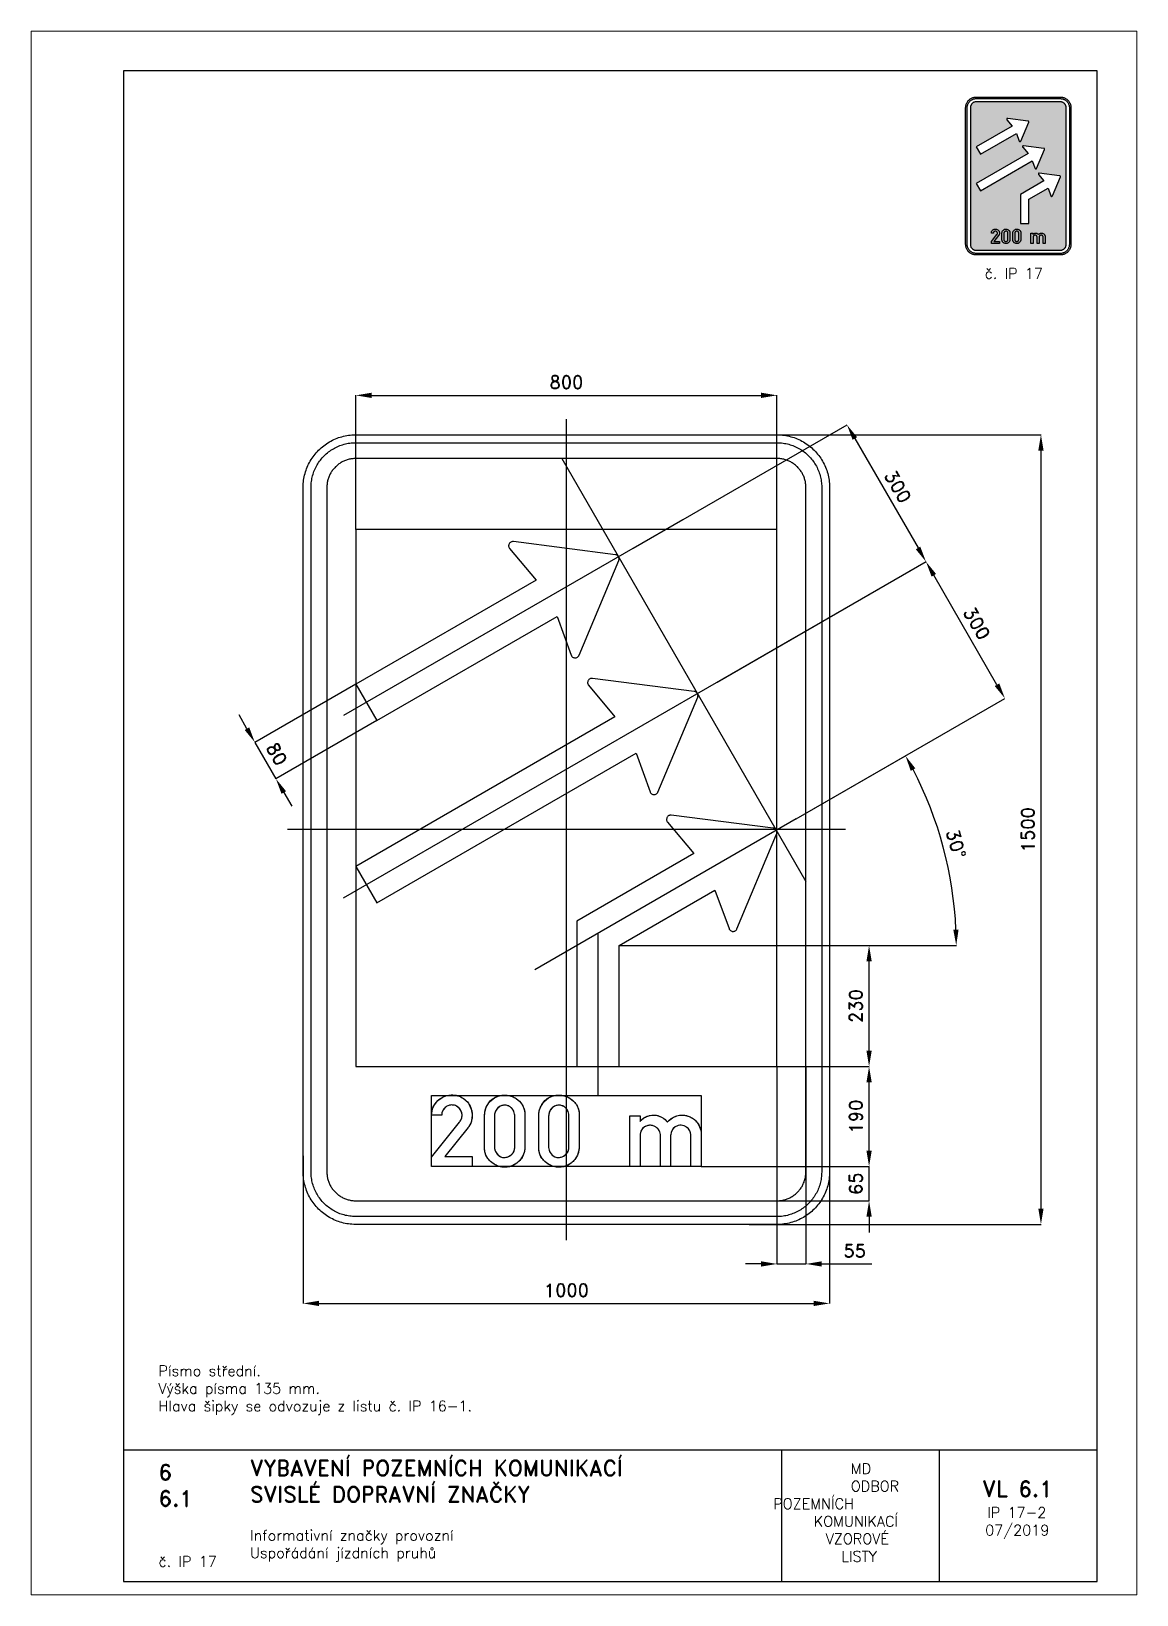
# Paper-space layout 'IP 17-2' of a CAD drawing. Header units: millimetres. Extents: x 0 to 210, y 0 to 297.
# The model-space entities are those that its viewports show. They can reach past a viewport. Long polylines and large blocks are cut down to what shows.
import ezdxf

# ---------------------------------------------------------------- set-up
doc = ezdxf.new("R2010")
doc.units = ezdxf.units.MM
doc.header["$LTSCALE"] = 5
doc.linetypes.add('ČERCHOVANÁX2', pattern=[2, 1, -0.5, 0, -0.5])
doc.linetypes.add('ČÁRKOVANÁX2', pattern=[1.5, 1, -0.5])
for name, color, linetype in [('Kóty', 2, 'Continuous'), ('Rozpiska', 7, 'Continuous'), ('Značka', 7, 'Continuous')]:
    doc.layers.add(name, color=color, linetype=linetype)
doc.layers.add('Rámeček', color=6, linetype='Continuous', plot=False)
doc.styles.get("Standard").update_dxf_attribs({"font": 'romand.shx', "height": 25})
doc.dimstyles.get("Standard").update_dxf_attribs({"dimtxt": 25, "dimasz": 30, "dimexe": 0.18, "dimexo": 0.0625, "dimgap": 12.5, "dimtad": 1, "dimdec": 0, "dimzin": 0, "dimdsep": 46, "dimtxsty": 'Standard', "dimcen": 0.09, "dimadec": 0, "dimazin": 0, "dimtfac": 1, "dimtdec": 0, "dimtofl": 0, "dimtmove": 0, "dimatfit": 3, "dimfxl": 1, "dimtolj": 1, "dimtzin": 0, "dimarcsym": 0})

psp = doc.layouts.new('IP 17-2')

# ---------------------------------------------------------------- texts
at = {"layer": 'Rozpiska', "color": 7, "attachment_point": 1}
for s, width, gutter_width, heights, insert, char_height in [('\\pi3.61905;č. IP 17', 20, 125, [0], (177.5, 252), 2), ('\\PPísmo střední.\\PVýška písma 135 mm.{\\H1.83333x; }\\PHlava šipky se odvozuje z listu č. IP 16-1.{\\H1.55556x; }', 155.5011, 100, [0], (24.16, 46.86), 2), ('6', 149.0422, 100, [0], (24.17, 24.77), 3), ('{\\C6;VYBAVENÍ POZEMNÍCH KOMUNIKACÍ\\P}SVISLÉ DOPRAVNÍ ZNAČKY{\\H1.34524x; }', 149.0422, 100, [0], (41.56, 25.56), 3), ('\\pi14.7414;{\\C6;MD\\P\\pi2.36044;}ODBOR POZEMNÍCH{\\H1.57143x; }\\P\\pi7.69378;KOMUNIKACÍ{\\H1.5x; }\\P\\pi9.97949;{\\C6;VZOROVÉ\\H1.47619x; \\H0.67742x;\\P\\pi12.93187;LISTY\\H1.26984x; }', 33.1018, 100, [0], (140.95, 24.95), 2), ('\\pi1.03113;{\\H1.5x;\\C6;VL 6.1\\P\\pi1.93586;\\H0.66667x;IP 17-2\\H1.66666x; \\H0.6x;\\P\\pi1.5549;07/2019\\H1.80159x; }', 16.0623, 100, [0], (179.66, 21.61), 2), ('6.1', 149.0422, 100, [0], (24.17, 19.78), 3), ('{\\C6;Informativní značky provozní\\P}Uspořádání jízdních pruhů{\\H1.83333x; }', 149.0422, 100, [0], (41.56, 12.29), 2), ('{\\C6;č. IP 17}', 18.3305, 100, [2.67], (24.18, 7.3), 2)]:
    psp.add_mtext_dynamic_manual_height_columns(s, width=width, gutter_width=gutter_width, heights=heights, dxfattribs=dict(at, insert=insert, char_height=char_height))

msp = doc.modelspace()

# ---------------------------------------------------------------- blocks, each defined once
blk = doc.blocks.new('*D0')
at = {"layer": 'Defpoints', "color": 0, "transparency": 16777216}
for p in [(256.1, -640), (575, -640), (382, -705)]:
    blk.add_point(p, dxfattribs=at)
at = {"layer": 'Kóty', "color": 0, "lineweight": -2, "transparency": 16777216}
for p, q in [((575, -610), (575, -580)), ((256.2, -640), (575.2, -640)), ((382.1, -705), (575.2, -705)), ((575, -735), (575, -765))]:
    blk.add_line(p, q, dxfattribs=at)
at = {"layer": 'Kóty', "color": 0, "transparency": 16777216}
for points in [[(570, -610), (580, -610), (575, -640)], [(570, -735), (580, -735), (575, -705)]]:
    blk.add_solid(points, dxfattribs=at)
at = {"layer": 'Kóty', "color": 0, "transparency": 16777216, "insert": (550, -672.5), "char_height": 25, "attachment_point": 5, "rotation": 90}
blk.add_mtext('\\A1;65', dxfattribs=at)
blk = doc.blocks.new('*D1')
at = {"layer": 'Defpoints', "color": 0, "transparency": 16777216}
for p in [(400, -450.0625), (575, -450.0625), (256.03, -640)]:
    blk.add_point(p, dxfattribs=at)
at = {"layer": 'Kóty', "color": 0, "lineweight": -2, "transparency": 16777216}
for p, q in [((400.0625, -450.0625), (575.18, -450.0625)), ((575, -610), (575, -480.0625)), ((256.0925, -640), (575.18, -640))]:
    blk.add_line(p, q, dxfattribs=at)
at = {"layer": 'Kóty', "color": 0, "transparency": 16777216}
for points in [[(570, -480.0625), (580, -480.0625), (575, -450.0625)], [(570, -610), (580, -610), (575, -640)]]:
    blk.add_solid(points, dxfattribs=at)
at = {"layer": 'Kóty', "color": 0, "transparency": 16777216, "insert": (550, -545.03125), "char_height": 25, "attachment_point": 5, "rotation": 90}
blk.add_mtext('\\A1;190', dxfattribs=at)
blk = doc.blocks.new('*D2')
at = {"layer": 'Defpoints', "color": 0, "transparency": 16777216}
for p in [(400, 825), (-400, 570), (400, 570)]:
    blk.add_point(p, dxfattribs=at)
at = {"layer": 'Kóty', "color": 0, "lineweight": -2, "transparency": 16777216}
for p, q in [((-400, 570.0625), (-400, 825.18)), ((-370, 825), (370, 825)), ((400, 570.0625), (400, 825.18))]:
    blk.add_line(p, q, dxfattribs=at)
at = {"layer": 'Kóty', "color": 0, "transparency": 16777216}
for points in [[(-370, 830), (-370, 820), (-400, 825)], [(370, 830), (370, 820), (400, 825)]]:
    blk.add_solid(points, dxfattribs=at)
at = {"layer": 'Kóty', "color": 0, "transparency": 16777216, "insert": (0, 850), "char_height": 25, "attachment_point": 5}
blk.add_mtext('\\A1;800', dxfattribs=at)
blk = doc.blocks.new('*D3')
at = {"layer": 'Defpoints', "color": 0, "transparency": 16777216}
for p in [(127.4, 534.8), (683, 509.2), (277.3, 275)]:
    blk.add_point(p, dxfattribs=at)
at = {"layer": 'Kóty', "color": 0, "lineweight": -2, "transparency": 16777216}
for p, q in [((127.4, 534.8), (533.2, 769.1)), ((548, 743), (668, 535.1)), ((277.4, 275), (683.2, 509.3))]:
    blk.add_line(p, q, dxfattribs=at)
at = {"layer": 'Kóty', "color": 0, "transparency": 16777216}
for points in [[(552.3, 745.5), (543.7, 740.5), (533, 769)], [(672.3, 537.6), (663.7, 532.6), (683, 509.2)]]:
    blk.add_solid(points, dxfattribs=at)
at = {"layer": 'Kóty', "color": 0, "transparency": 16777216, "insert": (629.7, 651.6), "char_height": 25, "attachment_point": 5, "rotation": 299.9979}
blk.add_mtext('\\A1;300', dxfattribs=at)
blk = doc.blocks.new('*D4')
at = {"layer": 'Defpoints', "color": 0, "transparency": 16777216}
for p in [(356.4, 750), (347.4, -750), (901.5, -750)]:
    blk.add_point(p, dxfattribs=at)
at = {"layer": 'Kóty', "color": 0, "lineweight": -2, "transparency": 16777216}
for p, q in [((356.5, 750), (901.7, 750)), ((901.5, 720), (901.5, -720)), ((347.5, -750), (901.7, -750))]:
    blk.add_line(p, q, dxfattribs=at)
at = {"layer": 'Kóty', "color": 0, "transparency": 16777216}
for points in [[(896.5, 720), (906.5, 720), (901.5, 750)], [(896.5, -720), (906.5, -720), (901.5, -750)]]:
    blk.add_solid(points, dxfattribs=at)
at = {"layer": 'Kóty', "color": 0, "transparency": 16777216, "insert": (876.5, 0), "char_height": 25, "attachment_point": 5, "rotation": 90}
blk.add_mtext('\\A1;1500', dxfattribs=at)
blk = doc.blocks.new('*D5')
at = {"layer": 'Defpoints', "color": 0, "transparency": 16777216}
for p in [(-399.9, 276.6), (-359.9, 207.3), (-551.8, 96.5)]:
    blk.add_point(p, dxfattribs=at)
at = {"layer": 'Kóty', "color": 0, "lineweight": -2, "transparency": 16777216}
for p, q in [((-400, 276.5), (-592, 165.7)), ((-606.8, 191.8), (-621.8, 217.8)), ((-360, 207.3), (-552, 96.4)), ((-536.8, 70.5), (-521.8, 44.6))]:
    blk.add_line(p, q, dxfattribs=at)
at = {"layer": 'Kóty', "color": 0, "transparency": 16777216}
for points in [[(-602.5, 194.3), (-611.1, 189.3), (-591.8, 165.8)], [(-532.5, 73), (-541.1, 68), (-551.8, 96.5)]]:
    blk.add_solid(points, dxfattribs=at)
at = {"layer": 'Kóty', "color": 0, "transparency": 16777216, "insert": (-550.2, 143.7), "char_height": 25, "attachment_point": 5, "rotation": 300.0007}
blk.add_mtext('\\A1;80', dxfattribs=at)
blk = doc.blocks.new('*D6')
at = {"layer": 'Defpoints', "color": 0, "transparency": 16777216}
for p in [(400, -450), (455, -450), (455, -825)]:
    blk.add_point(p, dxfattribs=at)
at = {"layer": 'Kóty', "color": 0, "lineweight": -2, "transparency": 16777216}
for p, q in [((400, -450.1), (400, -825.2)), ((455, -450.1), (455, -825.2)), ((370, -825), (340, -825)), ((485, -825), (580.5, -825))]:
    blk.add_line(p, q, dxfattribs=at)
at = {"layer": 'Kóty', "color": 0, "transparency": 16777216}
for points in [[(370, -820), (370, -830), (400, -825)], [(485, -820), (485, -830), (455, -825)]]:
    blk.add_solid(points, dxfattribs=at)
at = {"layer": 'Kóty', "color": 0, "transparency": 16777216, "insert": (547.7, -800), "char_height": 25, "attachment_point": 5}
blk.add_mtext('\\A1;55', dxfattribs=at)
blk = doc.blocks.new('*D7')
at = {"layer": 'Defpoints', "color": 0, "transparency": 16777216}
for p in [(500, -548.8), (-500, -619.3), (500, -900)]:
    blk.add_point(p, dxfattribs=at)
at = {"layer": 'Kóty', "color": 0, "lineweight": -2, "transparency": 16777216}
for p, q in [((500, -548.9), (500, -900.2)), ((-500, -619.4), (-500, -900.2)), ((-470, -900), (470, -900))]:
    blk.add_line(p, q, dxfattribs=at)
at = {"layer": 'Kóty', "color": 0, "transparency": 16777216}
for points in [[(-470, -895), (-470, -905), (-500, -900)], [(470, -895), (470, -905), (500, -900)]]:
    blk.add_solid(points, dxfattribs=at)
at = {"layer": 'Kóty', "color": 0, "transparency": 16777216, "insert": (0, -875), "char_height": 25, "attachment_point": 5}
blk.add_mtext('\\A1;1000', dxfattribs=at)
blk = doc.blocks.new('*D8')
at = {"layer": 'Defpoints', "color": 0, "transparency": 16777216}
for p in [(100.01, -219.993), (575, -219.993), (400, -450.0625)]:
    blk.add_point(p, dxfattribs=at)
at = {"layer": 'Kóty', "color": 0, "lineweight": -2, "transparency": 16777216}
for p, q in [((100.0725, -219.993), (575.18, -219.993)), ((575, -420.0625), (575, -249.993)), ((400.0625, -450.0625), (575.18, -450.0625))]:
    blk.add_line(p, q, dxfattribs=at)
at = {"layer": 'Kóty', "color": 0, "transparency": 16777216}
for points in [[(570, -249.993), (580, -249.993), (575, -219.993)], [(570, -420.0625), (580, -420.0625), (575, -450.0625)]]:
    blk.add_solid(points, dxfattribs=at)
at = {"layer": 'Kóty', "color": 0, "transparency": 16777216, "insert": (550, -335.02775), "char_height": 25, "attachment_point": 5, "rotation": 90}
blk.add_mtext('\\A1;230', dxfattribs=at)
blk = doc.blocks.new('*D9')
at = {"layer": 'Defpoints', "color": 0, "transparency": 16777216}
for p in [(436.6, 20.5), (729.7, -94.9), (100.1, -220), (575.2, -220), (-59.9, -266.1)]:
    blk.add_point(p, dxfattribs=at)
at = {"layer": 'Kóty', "color": 0, "lineweight": -2, "transparency": 16777216}
for p, q in [((436.7, 20.6), (644.3, 140.4)), ((575.2, -220), (740.8, -220))]:
    blk.add_line(p, q, dxfattribs=at)
blk.add_arc((20, -220), 720.6, 2.3854, 27.6125, dxfattribs=at)
at = {"layer": 'Kóty', "color": 0, "transparency": 16777216}
for points in [[(654.2, 111.6), (662.9, 116.4), (644.1, 140.3)], [(745, -189.9), (735, -190.1), (740.6, -220)]]:
    blk.add_solid(points, dxfattribs=at)
at = {"layer": 'Kóty', "color": 0, "transparency": 16777216, "insert": (740.2, -27), "char_height": 25, "attachment_point": 5, "rotation": 284.9989}
blk.add_mtext('\\A1;30°', dxfattribs=at)
blk = doc.blocks.new('*D10')
at = {"layer": 'Defpoints', "color": 0, "transparency": 16777216}
for p in [(683, 509.2), (286.7, 280.4), (436.6, 20.5)]:
    blk.add_point(p, dxfattribs=at)
at = {"layer": 'Kóty', "color": 0, "lineweight": -2, "transparency": 16777216}
for p, q in [((286.7, 280.4), (683.2, 509.3)), ((818, 275.3), (698, 483.2)), ((436.7, 20.6), (833.2, 249.4))]:
    blk.add_line(p, q, dxfattribs=at)
at = {"layer": 'Kóty', "color": 0, "transparency": 16777216}
for points in [[(702.3, 485.7), (693.7, 480.7), (683, 509.2)], [(822.3, 277.8), (813.7, 272.8), (833, 249.4)]]:
    blk.add_solid(points, dxfattribs=at)
at = {"layer": 'Kóty', "color": 0, "transparency": 16777216, "insert": (779.7, 391.8), "char_height": 25, "attachment_point": 5, "rotation": 299.9979}
blk.add_mtext('\\A1;300', dxfattribs=at)

# ---------------------------------------------------------------- dimensions: what is measured, and where the dimension line sits
at = {"layer": 'Kóty'}
for base, p1, p2, picture, middle in [((400, 825), (-400, 570), (400, 570), '*D2', (0, 850)), ((455, -825), (400, -450), (455, -450), '*D6', (547.7, -800)), ((500, -900), (-500, -619.3), (500, -548.8), '*D7', (0, -875))]:
    dim = msp.add_linear_dim(base=base, p1=p1, p2=p2, dimstyle='Standard', dxfattribs=at)
    dim.commit()
    dim.dimension.update_dxf_attribs({"geometry": picture, "text_midpoint": middle})
for p1, p2, distance, picture, middle in [((127.4, 534.8), (277.3, 275), 468.4, '*D3', (629.7, 651.6)), ((436.6, 20.5), (286.7, 280.4), -457.7, '*D10', (779.7, 391.8)), ((-399.9, 276.6), (-359.9, 207.3), -221.5, '*D5', (-550.2, 143.7))]:
    dim = msp.add_aligned_dim(p1=p1, p2=p2, distance=distance, dimstyle='Standard', dxfattribs=at)
    dim.commit()
    dim.dimension.update_dxf_attribs({"geometry": picture, "text_midpoint": middle})
for base, p1, p2, picture, middle in [((901.5, -750), (356.4, 750), (347.4, -750), '*D4', (876.5, 0)), ((575, -220), (400, -450.1), (100, -220), '*D8', (550, -335)), ((575, -450.1), (256, -640), (400, -450.1), '*D1', (550, -545)), ((575, -640), (382, -705), (256.1, -640), '*D0', (550, -672.5))]:
    dim = msp.add_linear_dim(base=base, p1=p1, p2=p2, angle=90, dimstyle='Standard', dxfattribs=at)
    dim.commit()
    dim.dimension.update_dxf_attribs({"geometry": picture, "text_midpoint": middle})
dim = msp.add_angular_dim_2l(base=(729.7, -94.9), line1=((436.6, 20.5), (-59.9, -266.1)), line2=((100.1, -220), (575.2, -220)), dimstyle='Standard', dxfattribs=at)
dim.commit()
dim.dimension.update_dxf_attribs({"geometry": '*D9', "text_midpoint": (740.2, -27)})

# ---------------------------------------------------------------- linework, layer by layer
at = {"layer": 'Kóty'}
for points in [[(-591.8, 165.8), (-551.8, 96.5)], [(575, -705), (575, -640)], [(400, -825), (455, -825)]]:
    msp.add_lwpolyline(points, dxfattribs=at)
at = {"layer": 'Značka', "color": 6, "linetype": 'ČERCHOVANÁX2', "ltscale": 5}
for p, q in [((220.4, 588.5), (-423.4, 216.9)), ((-423.4, -129.5), (436.6, 366.9)), ((436.6, 20.5), (-59.9, -266.1)), ((60, -196.9), (60, -505))]:
    msp.add_line(p, q, dxfattribs=at)
for points in [[(0, -780), (0, 780)], [(-8.9, 705), (455, -98.3)], [(530, 0), (-530, 0)]]:
    msp.add_lwpolyline(points, dxfattribs=at)
at = {"layer": 'Značka', "color": 5}
for points in [[(-400, -750), (-400.4, -750), (-400.8, -750, -0.03218), (-413.7, -749.1, -0.035443), (-426.4, -746.5, -0.036267), (-438.7, -742.3, -0.03442), (-450.2, -736.5, -0.033722), (-461, -729.3, -0.034085), (-470.7, -720.7, -0.034209), (-479.3, -711, -0.034229), (-486.5, -700.2, -0.034044), (-492.3, -688.7, -0.033412), (-496.5, -676.4, -0.034127), (-499.1, -663.7, -0.036745), (-500, -650.8), (-500, -650.4), (-500, -650), (-500, 650), (-500, 650.4), (-500, 650.8, -0.03218), (-499.1, 663.7, -0.035441), (-496.5, 676.4, -0.03627), (-492.3, 688.7, -0.034417), (-486.5, 700.2, -0.033719), (-479.3, 711, -0.034078), (-470.7, 720.7, -0.034208), (-461, 729.3, -0.034227), (-450.2, 736.5, -0.034051), (-438.7, 742.3, -0.033416), (-426.4, 746.5, -0.034129), (-413.7, 749.1, -0.036746), (-400.8, 750), (-400.4, 750), (-400, 750), (400, 750), (400.4, 750), (400.8, 750, -0.032179), (413.7, 749.1, -0.035451), (426.4, 746.5, -0.036282), (438.7, 742.3, -0.034425), (450.2, 736.5, -0.033731), (461, 729.3, -0.034081), (470.7, 720.7, -0.034214), (479.3, 711, -0.034229), (486.5, 700.2, -0.034034), (492.3, 688.6, -0.033411), (496.5, 676.4, -0.034122), (499.1, 663.7, -0.036741), (500, 650.8), (500, 650.4), (500, 650), (500, -650), (500, -650.4), (500, -650.8, -0.032179), (499.1, -663.7, -0.035442), (496.5, -676.4, -0.036264), (492.3, -688.7, -0.034415), (486.5, -700.2, -0.033719), (479.3, -711, -0.034086), (470.7, -720.7, -0.034205), (461, -729.3, -0.03423), (450.2, -736.5, -0.034046), (438.7, -742.3, -0.033413), (426.4, -746.5, -0.034127), (413.7, -749.1, -0.036745), (400.8, -750), (400.4, -750), (400, -750), (-400, -750)], [(-400, -735), (-400.3, -735), (-400.7, -735, -0.03218), (-411.6, -734.2, -0.035443), (-422.4, -732, -0.036267), (-432.9, -728.5, -0.03442), (-442.7, -723.5, -0.033721), (-451.9, -717.4, -0.034085), (-460.1, -710.1, -0.034209), (-467.4, -701.9, -0.034229), (-473.5, -692.7, -0.034045), (-478.4, -682.9, -0.033412), (-482, -672.4, -0.034127), (-484.3, -661.6, -0.036745), (-485, -650.7), (-485, -650.3), (-485, -650), (-485, 650), (-485, 650.3), (-485, 650.7, -0.032181), (-484.2, 661.6, -0.035444), (-482, 672.4, -0.036267), (-478.5, 682.9, -0.034419), (-473.5, 692.7, -0.033711), (-467.4, 701.9, -0.034078), (-460.1, 710.1, -0.034195), (-451.9, 717.4, -0.034219), (-442.7, 723.5, -0.034051), (-432.9, 728.4, -0.033409), (-422.4, 732, -0.034121), (-411.6, 734.3, -0.036745), (-400.7, 735), (-400.3, 735), (-400, 735), (400, 735), (400.3, 735), (400.7, 735, -0.032174), (411.6, 734.2, -0.03544), (422.4, 732, -0.036261), (432.9, 728.5, -0.03443), (442.7, 723.5, -0.033731), (451.9, 717.4, -0.03408), (460.1, 710.1, -0.034212), (467.4, 701.9, -0.03423), (473.5, 692.7, -0.034037), (478.4, 682.9, -0.033418), (482, 672.4, -0.034127), (484.3, 661.6, -0.036751), (485, 650.7), (485, 650.3), (485, 650), (485, -650), (485, -650.3), (485, -650.7, -0.032185), (484.2, -661.6, -0.03545), (482, -672.4, -0.036271), (478.5, -682.9, -0.034419), (473.5, -692.7, -0.033715), (467.4, -701.9, -0.034083), (460.1, -710.1, -0.034209), (451.9, -717.4, -0.034231), (442.7, -723.5, -0.034042), (432.9, -728.4, -0.033411), (422.4, -732, -0.034127), (411.6, -734.3, -0.036745), (400.7, -735), (400.3, -735), (400, -735), (-400, -735)], [(-400, -705), (400, -705), (400.2, -705), (400.4, -705, 0.03218), (407.5, -704.5, 0.035442), (414.5, -703.1, 0.036265), (421.3, -700.8, 0.034422), (427.6, -697.6, 0.033717), (433.6, -693.6, 0.034088), (438.9, -688.9, 0.034212), (443.6, -683.6, 0.034229), (447.6, -677.6, 0.034042), (450.7, -671.3, 0.033412), (453.1, -664.5, 0.034125), (454.5, -657.5, 0.036743), (455, -650.4), (455, -650.2), (455, -650), (455, 650), (455, 650.2), (455, 650.4, 0.032187), (454.5, 657.5, 0.035442), (453.1, 664.5, 0.036278), (450.8, 671.3, 0.034421), (447.6, 677.6, 0.033718), (443.6, 683.5, 0.034078), (438.9, 688.9, 0.034199), (433.6, 693.6, 0.034236), (427.6, 697.6, 0.03403), (421.3, 700.8, 0.033395), (414.5, 703, 0.034109), (407.5, 704.5, 0.036744), (400.4, 705), (400.2, 705), (400, 705), (-400, 705), (-400.2, 705), (-400.4, 705, 0.032171), (-407.5, 704.5, 0.035429), (-414.5, 703, 0.036266), (-421.3, 700.8, 0.034431), (-427.6, 697.6, 0.033735), (-433.6, 693.6, 0.034079), (-438.9, 688.9, 0.034224), (-443.6, 683.5, 0.034235), (-447.6, 677.6, 0.03404), (-450.7, 671.3, 0.033409), (-453.1, 664.5, 0.034125), (-454.5, 657.5, 0.036745), (-455, 650.4), (-455, 650.2), (-455, 650), (-455, -650), (-455, -650.2), (-455, -650.4, 0.03218), (-454.5, -657.5, 0.035443), (-453.1, -664.5, 0.036267), (-450.8, -671.3, 0.034421), (-447.6, -677.6, 0.033721), (-443.6, -683.6, 0.034084), (-438.9, -688.9, 0.034208), (-433.6, -693.6, 0.03423), (-427.6, -697.6, 0.034044), (-421.3, -700.7, 0.033412), (-414.5, -703.1, 0.034127), (-407.5, -704.5, 0.036745), (-400.4, -705), (-400.2, -705), (-400, -705)], [(-360, 207.3), (-17.7, 404.9), (9.1, 331.6), (9.2, 331.1), (9.4, 330.7, 0.063569), (10.5, 329.1, 0.064158), (11.9, 327.8, 0.079628), (14, 326.7, 0.079763), (16.4, 326.3, 0.07962), (18.8, 326.6, 0.077678), (20.9, 327.6, 0.063977), (22.4, 328.8, 0.069712), (23.5, 330.3), (23.7, 330.8), (24, 331.2), (99.4, 511.3), (99.5, 511.7), (99.6, 512, 0.049067), (100, 513.4, 0.049119), (100, 514.9, 0.061125), (99.7, 516.7, 0.06139), (98.9, 518.4, 0.061035), (97.9, 519.9, 0.059507), (96.4, 521.1, 0.049113), (95.1, 521.8, 0.053763), (93.7, 522.2), (93.4, 522.3), (93, 522.3), (-100.7, 547.1), (-101.2, 547.1), (-101.6, 547.1, 0.063564), (-103.5, 546.9, 0.064121), (-105.3, 546.3, 0.079631), (-107.3, 544.9, 0.079763), (-108.7, 543, 0.079546), (-109.6, 540.7, 0.077622), (-109.7, 538.3, 0.064026), (-109.3, 536.5, 0.069681), (-108.4, 534.8), (-108.1, 534.4), (-107.8, 534), (-57.7, 474.2), (-400, 276.5), (-360, 207.3)], [(-360, -139.2), (132.3, 145.1), (159.1, 71.7), (159.2, 71.3), (159.4, 70.9, 0.063623), (160.5, 69.3, 0.064181), (161.9, 68, 0.079615), (164, 66.9, 0.079769), (166.4, 66.5, 0.079539), (168.8, 66.8, 0.077598), (170.9, 67.8, 0.063995), (172.4, 69, 0.069667), (173.5, 70.5, 0.01408), (173.8, 71), (174, 71.4), (249.4, 251.5), (249.5, 251.8), (249.6, 252.2, 0.049096), (250, 253.6, 0.049117), (250, 255.1, 0.061117), (249.7, 256.9, 0.061363), (248.9, 258.6, 0.06101), (247.9, 260.1, 0.059434), (246.4, 261.3, 0.049113), (245.2, 262, 0.05371), (243.8, 262.4), (243.4, 262.5), (243, 262.5), (49.3, 287.3), (48.8, 287.3), (48.4, 287.3, 0.063563), (46.5, 287.1, 0.064121), (44.7, 286.4, 0.079637), (42.7, 285.1, 0.079753), (41.3, 283.2, 0.079532), (40.5, 280.9, 0.077603), (40.3, 278.5, 0.064041), (40.7, 276.7, 0.0697), (41.6, 275), (41.9, 274.6), (42.2, 274.2), (92.3, 214.3), (-400, -69.9), (-360, -139.2)], [(100, -450), (100, -220), (282.3, -114.8), (309.1, -188.1), (309.2, -188.5), (309.4, -189, 0.063569), (310.5, -190.5, 0.064158), (311.9, -191.8, 0.079605), (314, -192.9, 0.079763), (316.4, -193.3, 0.079544), (318.8, -193, 0.077607), (320.9, -192, 0.063977), (322.4, -190.8, 0.069639), (323.5, -189.3), (323.8, -188.9), (324, -188.4), (399.4, -8.3), (399.5, -8), (399.6, -7.6, 0.049055), (400, -6.2, 0.049076), (400, -4.7, 0.061085), (399.7, -2.9, 0.061332), (398.9, -1.2, 0.06101), (397.9, 0.3, 0.059457), (396.4, 1.4, 0.049091), (395.2, 2.2, 0.053659), (393.8, 2.6), (393.4, 2.7), (393, 2.7), (199.3, 27.5), (198.8, 27.5), (198.4, 27.5, 0.063565), (196.5, 27.3, 0.064181), (194.7, 26.6, 0.079604), (192.7, 25.3, 0.079755), (191.3, 23.4, 0.079539), (190.5, 21.1, 0.077629), (190.3, 18.7, 0.063989), (190.7, 16.8, 0.069671), (191.6, 15.1), (191.9, 14.8), (192.2, 14.4), (242.3, -45.5), (20, -173.8), (20, -450), (100, -450)], [(-256, -640), (-256, -622), (-203.2, -555.5), (-202.4, -554.5), (-201.7, -553.5, 0.082979), (-198.8, -547.5, 0.094398), (-198.2, -540.9, 0.092153), (-199.6, -534.9, 0.084026), (-203, -529.7, 0.098147), (-209, -525, 0.106049), (-216.2, -523.1, 0.106166), (-223.6, -524, 0.099953), (-230.1, -527.8, 0.083728), (-234.2, -532.5, 0.091654), (-236.3, -538.2), (-236.6, -540.2), (-236.8, -542.4), (-256, -542.4), (-256, -540.5), (-255.9, -538.7, -0.059423), (-254.3, -530.6, -0.058226), (-250.8, -523, -0.072148), (-244.4, -514.7, -0.07222), (-235.9, -508.6, -0.061481), (-227.8, -505.3, -0.059942), (-219, -504, -0.083062), (-206.6, -505.4, -0.087044), (-195.2, -510.9, -0.08776), (-186.2, -519.7, -0.087787), (-180.6, -530.9, -0.068479), (-178.9, -540.5, -0.062417), (-179.7, -550.3, -0.05069), (-181.8, -557.5, -0.06184), (-185.5, -564), (-186.2, -565), (-186.9, -566), (-230.8, -620.7), (-179, -620.7), (-179, -640), (-256, -640)], [(-256, -640), (-256, -622), (-203.2, -555.5), (-202.4, -554.5), (-201.7, -553.5), (-198.9, -547.5), (-198.2, -540.9), (-199.6, -534.9), (-203, -529.7), (-209, -525, 0.106039), (-216.2, -523.1, 0.106164), (-223.6, -524, 0.100155), (-230.1, -527.8), (-234.1, -532.5), (-236.3, -538.2), (-236.6, -540.2), (-236.8, -542.4), (-256, -542.4), (-256, -540.5), (-255.9, -538.7), (-254.3, -530.6), (-250.8, -523), (-244.4, -514.7), (-235.9, -508.6), (-227.8, -505.3, -0.059925), (-219, -504, -0.083064), (-206.6, -505.4, -0.087117), (-195.2, -510.9), (-186.2, -519.7), (-180.6, -530.9), (-178.9, -540.5), (-179.7, -550.3), (-181.8, -557.5), (-185.5, -564), (-186.2, -565), (-186.9, -566), (-230.8, -620.7), (-179, -620.7), (-179, -640), (-256, -640)], [(-155.3, -544.1), (-155.3, -542.9), (-155.3, -541.7, -0.049027), (-154.5, -534.3, -0.049993), (-152.1, -527.2, -0.079542), (-145.9, -517, -0.089097), (-136.8, -509.4, -0.059795), (-129.8, -506.2, -0.052021), (-122.3, -504.6, -0.062017), (-112.5, -504.6, -0.0645), (-103, -507, -0.055438), (-95.6, -510.7, -0.055487), (-89.2, -515.9, -0.051106), (-84.6, -521.5, -0.054889), (-81.2, -528, -0.045257), (-79.5, -533.5, -0.045992), (-78.8, -539.3), (-78.7, -541.3), (-78.8, -543.3), (-78.8, -602.1), (-78.8, -603.3), (-78.8, -604.5, -0.051778), (-79.7, -611.5, -0.049691), (-82, -618.2, -0.066797), (-87, -626.7, -0.065912), (-94.1, -633.5, -0.061103), (-101.7, -638.2, -0.064144), (-110.2, -640.8, -0.069662), (-120, -641.3, -0.06745), (-129.6, -639.2, -0.056816), (-137.3, -635.5, -0.049603), (-144.1, -630.3, -0.048062), (-149.2, -624.8, -0.065902), (-152.9, -618.2, -0.054756), (-154.7, -612.3, -0.042369), (-155.3, -606.2), (-155.4, -604.1), (-155.3, -602.1), (-155.3, -544.1)], [(-155.3, -544.1), (-155.4, -542.9), (-155.3, -541.7), (-154.5, -534.3), (-152.1, -527.2), (-145.9, -517), (-136.8, -509.4), (-129.8, -506.2), (-122.3, -504.6, -0.062018), (-112.5, -504.6, -0.064542), (-103, -507), (-95.6, -510.7), (-89.2, -515.9), (-84.6, -521.5), (-81.2, -528), (-79.5, -533.5), (-78.8, -539.3), (-78.7, -541.3), (-78.8, -543.3), (-78.8, -602.1), (-78.8, -603.3), (-78.8, -604.5), (-79.7, -611.5), (-82, -618.2), (-87, -626.7), (-94.1, -633.5), (-101.7, -638.2), (-110.2, -640.8, -0.069663), (-120, -641.3, -0.067473), (-129.6, -639.2), (-137.3, -635.5), (-144.1, -630.3), (-149.2, -624.8), (-152.9, -618.2), (-154.7, -612.3), (-155.3, -606.2), (-155.4, -604.1), (-155.3, -602.1), (-155.3, -544.1)], [(-52.3, -544.1), (-52.3, -542.9), (-52.3, -541.7, -0.049027), (-51.4, -534.3, -0.049993), (-49.1, -527.2, -0.079542), (-42.9, -517, -0.089097), (-33.8, -509.4, -0.059795), (-26.8, -506.2, -0.052021), (-19.3, -504.6, -0.062017), (-9.5, -504.6, -0.0645), (0.1, -507, -0.055438), (7.4, -510.7, -0.055487), (13.8, -515.9, -0.05112), (18.4, -521.5, -0.054948), (21.8, -528, -0.045236), (23.5, -533.5, -0.045971), (24.2, -539.3), (24.3, -541.3), (24.2, -543.3), (24.2, -602.1), (24.2, -603.3), (24.2, -604.5, -0.051727), (23.3, -611.5, -0.049691), (21, -618.2, -0.066776), (16, -626.7, -0.065912), (8.9, -633.5, -0.061103), (1.3, -638.2, -0.064144), (-7.2, -640.8, -0.069662), (-17, -641.3, -0.06745), (-26.5, -639.2, -0.056816), (-34.2, -635.5, -0.049603), (-41.1, -630.3, -0.048062), (-46.2, -624.8, -0.065902), (-49.9, -618.2, -0.054756), (-51.7, -612.3, -0.042369), (-52.3, -606.2), (-52.4, -604.1), (-52.3, -602.1), (-52.3, -544.1)], [(-52.3, -544.1), (-52.3, -542.9), (-52.3, -541.7), (-51.5, -534.3), (-49.1, -527.2), (-42.9, -517), (-33.8, -509.4), (-26.8, -506.2), (-19.3, -504.6, -0.062018), (-9.5, -504.6, -0.064542), (0, -507), (7.4, -510.7), (13.8, -515.9), (18.4, -521.5), (21.8, -528), (23.5, -533.5), (24.2, -539.3), (24.3, -541.3), (24.2, -543.3), (24.2, -602.1), (24.2, -603.3), (24.2, -604.5), (23.3, -611.5), (21, -618.2), (16, -626.7), (8.9, -633.5), (1.3, -638.2), (-7.2, -640.8, -0.069663), (-17, -641.3, -0.067473), (-26.5, -639.2), (-34.3, -635.5), (-41.1, -630.3), (-46.2, -624.8), (-49.9, -618.2), (-51.7, -612.3), (-52.3, -606.2), (-52.4, -604.1), (-52.3, -602.1), (-52.3, -544.1)], [(-136.8, -544.1), (-136.8, -602.1), (-136.8, -602.9), (-136.8, -603.7, 0.073896), (-135.9, -608.7, 0.059534), (-133.6, -613.4, 0.07072), (-129.8, -618.2, 0.094586), (-124.7, -621.5, 0.108402), (-118, -622.8, 0.087552), (-111, -621.5, 0.078152), (-105.5, -618.6, 0.08816), (-101.3, -614.2, 0.061776), (-99.4, -610.5, 0.061171), (-98.4, -606.5), (-98.2, -604.3), (-98.1, -602.1), (-98.1, -544.1), (-98.2, -542.2), (-98.5, -540.3, 0.058339), (-99.7, -535.5, 0.06472), (-102.1, -531.2, 0.088089), (-106.7, -526.6, 0.097889), (-112.6, -523.9, 0.099846), (-119.2, -523.5, 0.088265), (-125.5, -525.5, 0.074164), (-130.2, -528.7, 0.0757), (-133.7, -533.1, 0.0526), (-135.4, -536.7, 0.046116), (-136.4, -540.6), (-136.6, -542.4), (-136.8, -544.1)], [(-136.8, -544.1), (-136.8, -602.1), (-136.8, -602.9), (-136.8, -603.7), (-135.9, -608.7), (-133.6, -613.4), (-129.8, -618.2), (-124.7, -621.5, 0.108474), (-118, -622.8, 0.08751), (-111, -621.5), (-105.5, -618.6), (-101.3, -614.2), (-99.4, -610.5), (-98.4, -606.5), (-98.2, -604.3), (-98.1, -602.1), (-98.1, -544.1), (-98.2, -542.2), (-98.5, -540.3), (-99.7, -535.5), (-102.1, -531.2), (-106.7, -526.6), (-112.6, -523.9, 0.09985), (-119.2, -523.5, 0.088157), (-125.5, -525.5), (-130.2, -528.7), (-133.7, -533.1), (-135.4, -536.7), (-136.4, -540.6), (-136.6, -542.4), (-136.8, -544.1)], [(-33.8, -544.1), (-33.8, -602.1), (-33.8, -602.9), (-33.8, -603.7, 0.073896), (-32.8, -608.7, 0.059534), (-30.6, -613.4, 0.07072), (-26.8, -618.2, 0.094586), (-21.7, -621.5, 0.108402), (-14.9, -622.8, 0.087552), (-8, -621.5, 0.078152), (-2.5, -618.6, 0.08816), (1.7, -614.2, 0.061776), (3.6, -610.5, 0.061171), (4.7, -606.5), (4.8, -604.3), (4.9, -602.1), (4.9, -544.1), (4.8, -542.2), (4.6, -540.3, 0.058339), (3.3, -535.5, 0.06472), (0.9, -531.2, 0.088089), (-3.7, -526.6, 0.097889), (-9.6, -523.9, 0.099846), (-16.2, -523.5, 0.088265), (-22.5, -525.5, 0.074164), (-27.2, -528.7, 0.0757), (-30.7, -533.1, 0.0526), (-32.4, -536.7, 0.046116), (-33.4, -540.6), (-33.6, -542.4), (-33.8, -544.1)], [(-33.8, -544.1), (-33.8, -602.1), (-33.8, -602.9), (-33.8, -603.7), (-32.9, -608.7), (-30.6, -613.4), (-26.8, -618.2), (-21.7, -621.5, 0.108474), (-15, -622.8, 0.08751), (-8, -621.5), (-2.5, -618.6), (1.7, -614.2), (3.6, -610.5), (4.6, -606.5), (4.8, -604.3), (4.9, -602.1), (4.9, -544.1), (4.8, -542.2), (4.5, -540.3), (3.3, -535.5), (0.9, -531.2), (-3.7, -526.6), (-9.6, -523.9, 0.09985), (-16.2, -523.5, 0.088157), (-22.5, -525.5), (-27.2, -528.7), (-30.6, -533.1), (-32.4, -536.7), (-33.4, -540.6), (-33.6, -542.4), (-33.8, -544.1)], [(120.7, -640), (120.7, -543.5), (140, -543.5), (140, -554.3), (141.1, -553.1), (142.2, -551.9, -0.053826), (147.4, -547.6, -0.054636), (153.5, -544.6, -0.049778), (159.4, -542.8, -0.049905), (165.4, -542.3, -0.044599), (170.8, -542.7, -0.045344), (176, -544.1, -0.041534), (180.8, -546.2, -0.034755), (185.2, -549), (187.6, -550.9), (189.8, -553.1), (190.8, -554.3), (191.8, -555.6), (192.9, -554.2), (194.1, -552.9, -0.072075), (201.3, -547.3, -0.066457), (209.9, -543.8, -0.03551), (214.6, -542.7, -0.035838), (219.4, -542.3, -0.05052), (226.3, -542.9, -0.04966), (233, -544.8, -0.06829), (241.4, -549.3, -0.073302), (248.2, -556, -0.056844), (252.2, -562.4, -0.048865), (254.8, -569.4), (255.5, -572), (255.9, -574.6), (256, -575.8), (256, -577), (256, -640), (236.7, -640), (236.7, -580.9), (236.6, -580.2), (236.6, -579.4), (236, -575.8), (234.7, -572.4, 0.067689), (232, -568.3, 0.066944), (228.3, -565, 0.073553), (223.5, -562.6, 0.074316), (218.2, -561.6, 0.080741), (212.3, -562.2, 0.08066), (206.9, -564.6, 0.070507), (203, -567.8, 0.075361), (200.2, -571.9, 0.050741), (198.9, -575.4), (198.2, -579.1), (198.1, -579.6), (198, -580.1), (198, -640), (178.7, -640), (178.7, -580.5), (178.7, -579.7), (178.6, -578.9, 0.073777), (177.5, -574.1, 0.069026), (175, -569.7, 0.074719), (171.3, -565.8, 0.073774), (166.6, -563.1, 0.089056), (159.9, -561.6, 0.093657), (153.2, -562.5, 0.073326), (148.6, -564.7, 0.071143), (144.8, -568, 0.077005), (141.7, -572.8, 0.077991), (140.2, -578.3), (140.1, -579.1), (140, -579.8), (140, -640), (120.7, -640)], [(120.7, -640), (120.7, -543.5), (140, -543.5), (140, -554.3), (141.1, -553.1), (142.2, -551.9), (147.4, -547.6), (153.5, -544.6), (159.4, -542.8, -0.049906), (165.4, -542.3, -0.044558), (170.8, -542.7), (176, -544.1), (180.8, -546.2), (185.2, -549), (187.6, -550.9), (189.8, -553.1), (190.8, -554.3), (191.8, -555.6), (192.9, -554.2), (194.1, -552.9), (201.3, -547.3), (209.9, -543.8), (214.6, -542.7), (219.4, -542.3, -0.050548), (226.3, -542.9), (233, -544.8), (241.4, -549.3), (248.2, -556), (252.2, -562.4), (254.8, -569.4), (255.5, -572), (255.9, -574.6), (256, -575.8), (256, -577), (256, -640), (236.7, -640), (236.7, -580.9), (236.6, -580.2), (236.6, -579.4), (236, -575.8), (234.7, -572.4), (232, -568.3), (228.3, -565), (223.5, -562.6), (218.2, -561.6, 0.080731), (212.3, -562.2), (206.9, -564.6), (203, -567.8), (200.2, -571.9), (198.9, -575.4), (198.2, -579.1), (198.1, -579.6), (198, -580.1), (198, -640), (178.7, -640), (178.7, -580.5), (178.7, -579.7), (178.6, -578.9), (177.5, -574.1), (175, -569.7), (171.3, -565.8), (166.6, -563.1, 0.089078), (159.9, -561.6, 0.09368), (153.2, -562.5), (148.6, -564.7), (144.9, -568), (141.7, -572.8), (140.2, -578.3), (140.1, -579.1), (140, -579.8), (140, -640), (120.7, -640)]]:
    msp.add_lwpolyline(points, format="xyb", dxfattribs=at)
at = {"layer": 'Značka', "color": 6, "linetype": 'ČÁRKOVANÁX2', "ltscale": 2.5}
for points in [[(-400, -450), (400, -450), (400, 570), (-400, 570), (-400, -450)], [(-256, -640), (-256, -505), (256, -505), (256, -640), (-256, -640)], [(-256, -640), (-256, -505), (256, -505), (256, -640), (-256, -640)]]:
    msp.add_lwpolyline(points, dxfattribs=at)

msp.set_redraw_order([(e.dxf.handle, doc.entitydb.next_handle()) for e in msp.query("TEXT MTEXT ATTDEF DIMENSION ARC_DIMENSION")])  # texts and dimensions are drawn at this point

# ---------------------------------------------------------------- hatches: boundary and pattern name
at = {"layer": 'Značka'}
h = psp.add_hatch(color=170, dxfattribs=at)
h.dxf.hatch_style = 1
edge = h.paths.add_edge_path(flags=16)
edge.add_line((179.5, 254.8), (179.49, 254.8))
edge.add_line((179.49, 254.8), (179.49, 254.8))
edge.add_arc((179.5, 256.51), 1.71, 262.3067, 269.6793, ccw=False)
edge.add_arc((179.47, 256.36), 1.56, 254.202, 262.3216, ccw=False)
edge.add_arc((179.43, 256.33), 1.52, 247.1661, 255.4743, ccw=False)
edge.add_arc((179.46, 256.41), 1.6, 239.2875, 247.1729, ccw=False)
edge.add_arc((179.46, 256.45), 1.63, 232.4426, 240.168, ccw=False)
edge.add_arc((179.45, 256.43), 1.62, 224.6398, 232.4485, ccw=False)
edge.add_arc((179.43, 256.45), 1.61, 217.5705, 225.4074, ccw=False)
edge.add_arc((179.43, 256.44), 1.61, 209.7388, 217.5805, ccw=False)
edge.add_arc((179.42, 256.47), 1.62, 202.6898, 210.4892, ccw=False)
edge.add_arc((179.45, 256.48), 1.65, 195.038, 202.6927, ccw=False)
edge.add_arc((179.42, 256.49), 1.62, 188.0098, 195.8282, ccw=False)
edge.add_arc((179.3, 256.48), 1.5, 179.6098, 188.0273, ccw=False)
edge.add_line((177.8, 256.49), (177.8, 256.49))
edge.add_line((177.8, 256.49), (177.8, 256.5))
edge.add_line((177.8, 256.5), (177.8, 282.5))
edge.add_line((177.8, 282.5), (177.8, 282.51))
edge.add_line((177.8, 282.51), (177.8, 282.51))
edge.add_arc((179.51, 282.5), 1.71, 172.3048, 179.6775, ccw=False)
edge.add_arc((179.36, 282.52), 1.56, 164.206, 172.3257, ccw=False)
edge.add_arc((179.33, 282.57), 1.52, 157.1644, 165.4727, ccw=False)
edge.add_arc((179.41, 282.54), 1.6, 149.282, 157.1671, ccw=False)
edge.add_arc((179.45, 282.54), 1.63, 142.4409, 150.164, ccw=False)
edge.add_arc((179.43, 282.55), 1.62, 134.6388, 142.446, ccw=False)
edge.add_arc((179.45, 282.57), 1.61, 127.5915, 135.4254, ccw=False)
edge.add_arc((179.44, 282.57), 1.61, 119.7334, 127.5728, ccw=False)
edge.add_arc((179.47, 282.58), 1.62, 112.7132, 120.5142, ccw=False)
edge.add_arc((179.48, 282.55), 1.65, 105.0286, 112.6824, ccw=False)
edge.add_arc((179.49, 282.58), 1.62, 98.0218, 105.8386, ccw=False)
edge.add_arc((179.48, 282.7), 1.5, 89.5984, 98.0159, ccw=False)
edge.add_line((179.49, 284.2), (179.49, 284.2))
edge.add_line((179.49, 284.2), (179.5, 284.2))
edge.add_line((179.5, 284.2), (195.5, 284.2))
edge.add_line((195.5, 284.2), (195.51, 284.2))
edge.add_line((195.51, 284.2), (195.51, 284.2))
edge.add_arc((195.5, 282.49), 1.71, 82.3012, 89.6723, ccw=False)
edge.add_arc((195.53, 282.64), 1.56, 74.2084, 82.3272, ccw=False)
edge.add_arc((195.57, 282.67), 1.52, 67.15, 75.4569, ccw=False)
edge.add_arc((195.54, 282.59), 1.6, 59.2887, 67.1763, ccw=False)
edge.add_arc((195.54, 282.55), 1.63, 52.4346, 60.1622, ccw=False)
edge.add_arc((195.55, 282.57), 1.62, 44.6312, 52.4388, ccw=False)
edge.add_arc((195.57, 282.55), 1.61, 37.6, 45.4379, ccw=False)
edge.add_arc((195.57, 282.56), 1.61, 29.7201, 37.562, ccw=False)
edge.add_arc((195.58, 282.53), 1.62, 22.6849, 30.4825, ccw=False)
edge.add_arc((195.55, 282.52), 1.65, 15.0446, 22.7006, ccw=False)
edge.add_arc((195.58, 282.51), 1.62, 8.0121, 15.8305, ccw=False)
edge.add_arc((195.7, 282.52), 1.5, -0.3919, 8.027, ccw=False)
edge.add_line((197.2, 282.51), (197.2, 282.51))
edge.add_line((197.2, 282.51), (197.2, 282.5))
edge.add_line((197.2, 282.5), (197.2, 256.5))
edge.add_line((197.2, 256.5), (197.2, 256.49))
edge.add_line((197.2, 256.49), (197.2, 256.49))
edge.add_arc((195.49, 256.5), 1.71, 352.3103, 359.684, ccw=False)
edge.add_arc((195.64, 256.48), 1.56, 344.1972, 352.3182, ccw=False)
edge.add_arc((195.67, 256.43), 1.52, 337.1686, 345.4777, ccw=False)
edge.add_arc((195.59, 256.46), 1.6, 329.2886, 337.1737, ccw=False)
edge.add_arc((195.55, 256.46), 1.63, 322.4407, 330.1647, ccw=False)
edge.add_arc((195.57, 256.45), 1.62, 314.6404, 322.4487, ccw=False)
edge.add_arc((195.55, 256.43), 1.61, 307.5693, 315.4065, ccw=False)
edge.add_arc((195.56, 256.43), 1.61, 299.7409, 307.5829, ccw=False)
edge.add_arc((195.53, 256.42), 1.62, 292.6903, 300.4892, ccw=False)
edge.add_arc((195.52, 256.45), 1.65, 285.037, 292.6914, ccw=False)
edge.add_arc((195.51, 256.42), 1.62, 278.0101, 285.8284, ccw=False)
edge.add_arc((195.52, 256.3), 1.5, 269.6098, 278.0273, ccw=False)
edge.add_line((195.51, 254.8), (195.51, 254.8))
edge.add_line((195.51, 254.8), (195.5, 254.8))
edge.add_line((195.5, 254.8), (179.5, 254.8))
edge = h.paths.add_edge_path()
edge.add_line((179.5, 254.5), (179.49, 254.5))
edge.add_line((179.49, 254.5), (179.48, 254.5))
edge.add_arc((179.5, 256.51), 2.01, 262.307, 269.6796, ccw=False)
edge.add_arc((179.47, 256.33), 1.83, 254.2019, 262.3215, ccw=False)
edge.add_arc((179.42, 256.3), 1.79, 247.1662, 255.4743, ccw=False)
edge.add_arc((179.46, 256.39), 1.88, 239.2875, 247.173, ccw=False)
edge.add_arc((179.45, 256.44), 1.92, 232.4423, 240.1678, ccw=False)
edge.add_arc((179.44, 256.42), 1.9, 224.64, 232.4487, ccw=False)
edge.add_arc((179.42, 256.44), 1.9, 217.5708, 225.4078, ccw=False)
edge.add_arc((179.42, 256.43), 1.89, 209.7385, 217.5802, ccw=False)
edge.add_arc((179.41, 256.46), 1.9, 202.6895, 210.4889, ccw=False)
edge.add_arc((179.45, 256.48), 1.94, 195.0383, 202.6929, ccw=False)
edge.add_arc((179.4, 256.49), 1.9, 188.0097, 195.828, ccw=False)
edge.add_arc((179.26, 256.47), 1.76, 179.6097, 188.0272, ccw=False)
edge.add_line((177.5, 256.48), (177.5, 256.49))
edge.add_line((177.5, 256.49), (177.5, 256.5))
edge.add_line((177.5, 256.5), (177.5, 282.5))
edge.add_line((177.5, 282.5), (177.5, 282.51))
edge.add_line((177.5, 282.51), (177.5, 282.52))
edge.add_arc((179.51, 282.5), 2.01, 172.3062, 179.6787, ccw=False)
edge.add_arc((179.33, 282.53), 1.83, 164.2026, 172.3217, ccw=False)
edge.add_arc((179.3, 282.58), 1.79, 157.1633, 165.4721, ccw=False)
edge.add_arc((179.39, 282.54), 1.88, 149.2929, 157.1776, ccw=False)
edge.add_arc((179.44, 282.55), 1.92, 142.4239, 150.1488, ccw=False)
edge.add_arc((179.42, 282.56), 1.9, 134.6511, 142.4581, ccw=False)
edge.add_arc((179.44, 282.58), 1.9, 127.5629, 135.3997, ccw=False)
edge.add_arc((179.44, 282.58), 1.89, 119.7454, 127.5866, ccw=False)
edge.add_arc((179.46, 282.59), 1.9, 112.7132, 120.5142, ccw=False)
edge.add_arc((179.48, 282.55), 1.94, 105.0351, 112.6907, ccw=False)
edge.add_arc((179.49, 282.6), 1.9, 98.0107, 105.8294, ccw=False)
edge.add_arc((179.47, 282.74), 1.76, 89.6032, 98.0209, ccw=False)
edge.add_line((179.48, 284.5), (179.49, 284.5))
edge.add_line((179.49, 284.5), (179.5, 284.5))
edge.add_line((179.5, 284.5), (195.5, 284.5))
edge.add_line((195.5, 284.5), (195.51, 284.5))
edge.add_line((195.51, 284.5), (195.52, 284.5))
edge.add_arc((195.5, 282.49), 2.01, 82.2827, 89.6552, ccw=False)
edge.add_arc((195.53, 282.67), 1.83, 74.2297, 82.351, ccw=False)
edge.add_arc((195.58, 282.7), 1.79, 67.1604, 75.4718, ccw=False)
edge.add_arc((195.54, 282.61), 1.88, 59.2703, 67.1567, ccw=False)
edge.add_arc((195.55, 282.56), 1.92, 52.4265, 60.1542, ccw=False)
edge.add_arc((195.56, 282.58), 1.9, 44.6559, 52.4636, ccw=False)
edge.add_arc((195.58, 282.56), 1.89, 37.5815, 45.4196, ccw=False)
edge.add_arc((195.58, 282.57), 1.89, 29.7374, 37.5789, ccw=False)
edge.add_arc((195.59, 282.54), 1.9, 22.6823, 30.4794, ccw=False)
edge.add_arc((195.55, 282.52), 1.94, 15.0621, 22.7166, ccw=False)
edge.add_arc((195.6, 282.51), 1.9, 8.0073, 15.8246, ccw=False)
edge.add_arc((195.74, 282.53), 1.76, -0.3943, 8.0224, ccw=False)
edge.add_line((197.5, 282.52), (197.5, 282.51))
edge.add_line((197.5, 282.51), (197.5, 282.5))
edge.add_line((197.5, 282.5), (197.5, 256.5))
edge.add_line((197.5, 256.5), (197.5, 256.49))
edge.add_line((197.5, 256.49), (197.5, 256.48))
edge.add_arc((195.49, 256.5), 2.01, 352.2827, 359.6551, ccw=False)
edge.add_arc((195.67, 256.47), 1.83, 344.2311, 352.3504, ccw=False)
edge.add_arc((195.7, 256.42), 1.79, 337.1495, 345.457, ccw=False)
edge.add_arc((195.61, 256.46), 1.88, 329.2861, 337.1704, ccw=False)
edge.add_arc((195.56, 256.45), 1.92, 322.444, 330.169, ccw=False)
edge.add_arc((195.58, 256.44), 1.9, 314.6406, 322.4495, ccw=False)
edge.add_arc((195.56, 256.42), 1.9, 307.5691, 315.4053, ccw=False)
edge.add_arc((195.56, 256.42), 1.89, 299.7405, 307.5822, ccw=False)
edge.add_arc((195.54, 256.41), 1.9, 292.6881, 300.4879, ccw=False)
edge.add_arc((195.52, 256.45), 1.94, 285.0379, 292.6929, ccw=False)
edge.add_arc((195.51, 256.4), 1.9, 278.0102, 285.8285, ccw=False)
edge.add_arc((195.53, 256.26), 1.76, 269.6096, 278.0272, ccw=False)
edge.add_line((195.52, 254.5), (195.51, 254.5))
edge.add_line((195.51, 254.5), (195.5, 254.5))
edge.add_line((195.5, 254.5), (179.5, 254.5))
h = psp.add_hatch(color=170, dxfattribs=at)
h.dxf.hatch_style = 1
edge = h.paths.add_edge_path(flags=16)
edge.add_line((180.3, 266.72), (190.15, 272.4))
edge.add_line((190.15, 272.4), (190.68, 270.93))
edge.add_line((190.68, 270.93), (190.68, 270.93))
edge.add_line((190.68, 270.93), (190.69, 270.92))
edge.add_arc((190.82, 270.98), 0.15, 206.0506, 220.6123)
edge.add_arc((190.82, 270.98), 0.15, 220.5685, 235.2575)
edge.add_arc((190.83, 270.98), 0.151, 233.3552, 251.5632)
edge.add_arc((190.83, 270.98), 0.151, 251.4556, 269.6986)
edge.add_arc((190.83, 270.98), 0.151, 267.7675, 285.9581)
edge.add_arc((190.83, 270.98), 0.155, 285.869, 303.6177)
edge.add_arc((190.84, 270.98), 0.151, 301.8153, 316.462)
edge.add_arc((190.85, 270.97), 0.137, 316.3696, 332.3102)
edge.add_arc((190.82, 270.99), 0.17, 331.1796, 334.4064)
edge.add_line((190.97, 270.92), (190.98, 270.93))
edge.add_line((190.98, 270.93), (192.49, 274.53))
edge.add_line((192.49, 274.53), (192.49, 274.54))
edge.add_line((192.49, 274.54), (192.49, 274.54))
edge.add_arc((192.35, 274.59), 0.15, 341.8413, 353.0841)
edge.add_arc((192.35, 274.59), 0.151, 353.0601, 364.3079)
edge.add_arc((192.35, 274.59), 0.151, 2.847, 16.8366)
edge.add_arc((192.35, 274.59), 0.15, 16.8065, 30.8524)
edge.add_arc((192.35, 274.6), 0.151, 29.3133, 43.2783)
edge.add_arc((192.34, 274.6), 0.155, 43.2521, 56.8573)
edge.add_arc((192.34, 274.6), 0.151, 55.6049, 66.8518)
edge.add_arc((192.35, 274.61), 0.137, 66.4158, 78.7133)
edge.add_line((192.37, 274.75), (192.37, 274.75))
edge.add_line((192.37, 274.75), (192.36, 274.75))
edge.add_line((192.36, 274.75), (188.49, 275.25))
edge.add_line((188.49, 275.25), (188.48, 275.25))
edge.add_line((188.48, 275.25), (188.47, 275.25))
edge.add_arc((188.46, 275.1), 0.15, 88.7507, 103.2988)
edge.add_arc((188.46, 275.1), 0.151, 103.3788, 118.0543)
edge.add_arc((188.46, 275.09), 0.151, 115.915, 134.128)
edge.add_arc((188.46, 275.09), 0.151, 134.0777, 152.3171)
edge.add_arc((188.46, 275.09), 0.151, 150.4616, 168.6507)
edge.add_arc((188.46, 275.09), 0.155, 168.5618, 186.3114)
edge.add_arc((188.46, 275.08), 0.151, 184.4786, 199.1358)
edge.add_arc((188.44, 275.08), 0.137, 198.9671, 214.9154)
edge.add_line((188.33, 275), (188.34, 274.99))
edge.add_line((188.34, 274.99), (188.34, 274.98))
edge.add_line((188.34, 274.98), (189.35, 273.79))
edge.add_line((189.35, 273.79), (179.5, 268.1))
edge.add_line((179.5, 268.1), (180.3, 266.72))
edge = h.paths.add_edge_path(flags=16)
edge.add_line((180.3, 273.65), (187.15, 277.6))
edge.add_line((187.15, 277.6), (187.68, 276.13))
edge.add_line((187.68, 276.13), (187.68, 276.12))
edge.add_line((187.68, 276.12), (187.69, 276.11))
edge.add_arc((187.82, 276.18), 0.15, 206.0898, 220.6392)
edge.add_arc((187.82, 276.18), 0.15, 220.5047, 235.1885)
edge.add_arc((187.83, 276.18), 0.151, 233.2475, 251.4585)
edge.add_arc((187.83, 276.18), 0.151, 251.48, 269.7216)
edge.add_arc((187.83, 276.18), 0.151, 267.8775, 286.0866)
edge.add_arc((187.83, 276.18), 0.155, 285.8382, 303.6049)
edge.add_arc((187.84, 276.18), 0.151, 301.9326, 316.5751)
edge.add_arc((187.85, 276.17), 0.137, 316.2413, 332.1922)
edge.add_line((187.97, 276.11), (187.97, 276.12))
edge.add_line((187.97, 276.12), (187.98, 276.12))
edge.add_line((187.98, 276.12), (189.49, 279.73))
edge.add_line((189.49, 279.73), (189.49, 279.73))
edge.add_line((189.49, 279.73), (189.49, 279.74))
edge.add_arc((189.35, 279.79), 0.15, 341.8446, 353.0808)
edge.add_arc((189.35, 279.79), 0.151, 353.0599, 364.3081)
edge.add_arc((189.35, 279.79), 0.151, 2.8461, 16.8374)
edge.add_arc((189.35, 279.79), 0.15, 16.8035, 30.8554)
edge.add_arc((189.35, 279.79), 0.151, 29.3103, 43.2812)
edge.add_arc((189.34, 279.79), 0.155, 43.2437, 56.8657)
edge.add_arc((189.34, 279.8), 0.151, 55.2656, 66.5124)
edge.add_arc((189.35, 279.81), 0.137, 66.7826, 79.0924)
edge.add_line((189.37, 279.94), (189.37, 279.95))
edge.add_line((189.37, 279.95), (189.36, 279.95))
edge.add_line((189.36, 279.95), (185.49, 280.44))
edge.add_line((185.49, 280.44), (185.48, 280.44))
edge.add_line((185.48, 280.44), (185.47, 280.44))
edge.add_arc((185.46, 280.29), 0.15, 88.7506, 103.2989)
edge.add_arc((185.46, 280.29), 0.15, 103.0995, 117.775)
edge.add_arc((185.46, 280.29), 0.151, 116.1118, 134.3234)
edge.add_arc((185.46, 280.29), 0.15, 134.0766, 152.3182)
edge.add_arc((185.46, 280.29), 0.151, 150.46, 168.6523)
edge.add_arc((185.46, 280.28), 0.155, 168.5596, 186.3136)
edge.add_arc((185.46, 280.28), 0.151, 184.4804, 199.1341)
edge.add_arc((185.44, 280.27), 0.138, 198.9694, 214.9132)
edge.add_line((185.33, 280.2), (185.34, 280.19))
edge.add_line((185.34, 280.19), (185.34, 280.18))
edge.add_line((185.34, 280.18), (186.35, 278.98))
edge.add_line((186.35, 278.98), (179.5, 275.03))
edge.add_line((179.5, 275.03), (180.3, 273.65))
edge = h.paths.add_edge_path(flags=16)
edge.add_line((189.5, 260.5), (189.5, 265.1))
edge.add_line((189.5, 265.1), (193.15, 267.2))
edge.add_line((193.15, 267.2), (193.68, 265.74))
edge.add_line((193.68, 265.74), (193.68, 265.73))
edge.add_line((193.68, 265.73), (193.69, 265.72))
edge.add_arc((193.82, 265.79), 0.15, 206.0733, 220.6227)
edge.add_arc((193.82, 265.79), 0.15, 220.5489, 235.2327)
edge.add_arc((193.83, 265.78), 0.151, 233.3564, 251.562)
edge.add_arc((193.83, 265.78), 0.151, 251.4563, 269.6979)
edge.add_arc((193.83, 265.78), 0.151, 267.7669, 285.9587)
edge.add_arc((193.83, 265.79), 0.155, 285.868, 303.6187)
edge.add_arc((193.84, 265.79), 0.151, 301.8405, 316.4829)
edge.add_arc((193.85, 265.78), 0.137, 316.3551, 332.2895)
edge.add_line((193.97, 265.71), (193.98, 265.72))
edge.add_line((193.98, 265.72), (193.98, 265.73))
edge.add_line((193.98, 265.73), (195.49, 269.33))
edge.add_line((195.49, 269.33), (195.49, 269.34))
edge.add_line((195.49, 269.34), (195.49, 269.35))
edge.add_arc((195.35, 269.39), 0.15, 341.8714, 353.1049)
edge.add_arc((195.35, 269.39), 0.151, 353.0595, 364.2978)
edge.add_arc((195.35, 269.4), 0.151, 2.8453, 16.8275)
edge.add_arc((195.35, 269.4), 0.15, 16.7849, 30.8236)
edge.add_arc((195.35, 269.4), 0.151, 29.3317, 43.2968)
edge.add_arc((195.34, 269.4), 0.155, 43.2256, 56.836)
edge.add_arc((195.34, 269.4), 0.151, 55.4375, 66.6793)
edge.add_arc((195.35, 269.42), 0.137, 66.6452, 78.9311)
edge.add_line((195.38, 269.55), (195.37, 269.55))
edge.add_line((195.37, 269.55), (195.36, 269.55))
edge.add_line((195.36, 269.55), (191.49, 270.05))
edge.add_line((191.49, 270.05), (191.48, 270.05))
edge.add_line((191.48, 270.05), (191.47, 270.05))
edge.add_arc((191.46, 269.9), 0.15, 88.7506, 103.2989)
edge.add_arc((191.46, 269.9), 0.15, 103.2045, 117.8936)
edge.add_arc((191.46, 269.9), 0.151, 116.0169, 134.2225)
edge.add_arc((191.46, 269.9), 0.151, 134.1205, 152.3604)
edge.add_arc((191.46, 269.89), 0.151, 150.4189, 168.6096)
edge.add_arc((191.46, 269.89), 0.155, 168.5577, 186.3133)
edge.add_arc((191.46, 269.89), 0.151, 184.4541, 199.0994)
edge.add_arc((191.44, 269.88), 0.137, 199.025, 214.9667)
edge.add_line((191.33, 269.8), (191.34, 269.8))
edge.add_line((191.34, 269.8), (191.34, 269.79))
edge.add_line((191.34, 269.79), (192.35, 268.59))
edge.add_line((192.35, 268.59), (187.9, 266.02))
edge.add_line((187.9, 266.02), (187.9, 260.5))
edge.add_line((187.9, 260.5), (189.5, 260.5))
edge = h.paths.add_edge_path()
edge.add_line((179.5, 255.4), (195.5, 255.4))
edge.add_line((195.5, 255.4), (195.5, 255.4))
edge.add_line((195.5, 255.4), (195.51, 255.4))
edge.add_arc((195.5, 256.51), 1.11, 270.3208, 277.6933)
edge.add_arc((195.52, 256.41), 1.01, 277.6782, 285.7976)
edge.add_arc((195.54, 256.39), 0.984, 284.5253, 292.8329)
edge.add_arc((195.52, 256.44), 1.04, 292.8271, 300.713)
edge.add_arc((195.53, 256.47), 1.06, 299.8357, 307.5601)
edge.add_arc((195.53, 256.46), 1.05, 307.5486, 315.358)
edge.add_arc((195.55, 256.46), 1.04, 314.5939, 322.4317)
edge.add_arc((195.55, 256.46), 1.04, 322.4199, 330.2615)
edge.add_arc((195.55, 256.48), 1.05, 329.5082, 337.307)
edge.add_arc((195.53, 256.49), 1.07, 337.3061, 344.9608)
edge.add_arc((195.55, 256.5), 1.05, 344.171, 351.9888)
edge.add_arc((195.63, 256.48), 0.969, 351.9792, 360.3964)
edge.add_line((196.6, 256.49), (196.6, 256.5))
edge.add_line((196.6, 256.5), (196.6, 256.5))
edge.add_line((196.6, 256.5), (196.6, 282.5))
edge.add_line((196.6, 282.5), (196.6, 282.5))
edge.add_line((196.6, 282.5), (196.6, 282.51))
edge.add_arc((195.49, 282.5), 1.11, 0.3171, 7.6912)
edge.add_arc((195.59, 282.52), 1.01, 7.6758, 15.7952)
edge.add_arc((195.61, 282.54), 0.983, 14.5237, 22.8344)
edge.add_arc((195.56, 282.52), 1.04, 22.8381, 30.7236)
edge.add_arc((195.53, 282.53), 1.06, 29.8189, 37.5434)
edge.add_arc((195.54, 282.53), 1.05, 37.5456, 45.3528)
edge.add_arc((195.54, 282.55), 1.04, 44.5933, 52.4281)
edge.add_arc((195.54, 282.55), 1.04, 52.4061, 60.2494)
edge.add_arc((195.52, 282.55), 1.05, 59.4901, 67.2863)
edge.add_arc((195.51, 282.53), 1.07, 67.3456, 74.9963)
edge.add_arc((195.51, 282.55), 1.05, 74.2051, 82.0193)
edge.add_arc((195.51, 282.63), 0.969, 81.9226, 90.3399)
edge.add_line((195.51, 283.6), (195.5, 283.6))
edge.add_line((195.5, 283.6), (195.5, 283.6))
edge.add_line((195.5, 283.6), (179.5, 283.6))
edge.add_line((179.5, 283.6), (179.5, 283.6))
edge.add_line((179.5, 283.6), (179.49, 283.6))
edge.add_arc((179.5, 282.49), 1.11, 90.342, 97.7125)
edge.add_arc((179.48, 282.59), 1.01, 97.6786, 105.795)
edge.add_arc((179.46, 282.61), 0.984, 104.5112, 112.8191)
edge.add_arc((179.48, 282.56), 1.04, 112.8293, 120.7172)
edge.add_arc((179.47, 282.53), 1.06, 119.8138, 127.5422)
edge.add_arc((179.47, 282.54), 1.05, 127.5771, 135.3844)
edge.add_arc((179.45, 282.54), 1.04, 134.6046, 142.4452)
edge.add_arc((179.45, 282.54), 1.04, 142.4241, 150.2672)
edge.add_arc((179.45, 282.52), 1.05, 149.4882, 157.2867)
edge.add_arc((179.47, 282.51), 1.07, 157.3197, 164.9736)
edge.add_arc((179.45, 282.5), 1.05, 164.1684, 171.9863)
edge.add_arc((179.37, 282.52), 0.97, 171.9734, 180.3909)
edge.add_line((178.4, 282.51), (178.4, 282.5))
edge.add_line((178.4, 282.5), (178.4, 282.5))
edge.add_line((178.4, 282.5), (178.4, 256.5))
edge.add_line((178.4, 256.5), (178.4, 256.5))
edge.add_line((178.4, 256.5), (178.4, 256.49))
edge.add_arc((179.51, 256.5), 1.11, 180.3209, 187.6934)
edge.add_arc((179.41, 256.48), 1.01, 187.6778, 195.7974)
edge.add_arc((179.39, 256.46), 0.984, 194.5263, 202.8344)
edge.add_arc((179.44, 256.48), 1.04, 202.8268, 210.7125)
edge.add_arc((179.47, 256.47), 1.06, 209.832, 217.5575)
edge.add_arc((179.46, 256.47), 1.05, 217.5512, 225.3597)
edge.add_arc((179.46, 256.45), 1.04, 224.5926, 232.4295)
edge.add_arc((179.46, 256.45), 1.04, 232.4198, 240.2617)
edge.add_arc((179.48, 256.45), 1.05, 239.5108, 247.3101)
edge.add_arc((179.49, 256.47), 1.07, 247.3069, 254.9616)
edge.add_arc((179.5, 256.45), 1.05, 254.1723, 261.9907)
edge.add_arc((179.48, 256.37), 0.969, 261.9726, 270.3902)
edge.add_line((179.49, 255.4), (179.5, 255.4))
edge.add_line((179.5, 255.4), (179.5, 255.4))
h = psp.add_hatch(color=255, dxfattribs=at)
h.dxf.hatch_style = 1
edge = h.paths.add_edge_path()
edge.add_line((189.91, 256.7), (189.91, 258.63))
edge.add_line((189.91, 258.63), (190.3, 258.63))
edge.add_line((190.3, 258.63), (190.3, 258.41))
edge.add_line((190.3, 258.41), (190.32, 258.44))
edge.add_line((190.32, 258.44), (190.34, 258.46))
edge.add_arc((190.79, 258.02), 0.634, 123.0411, 135.3599, ccw=False)
edge.add_arc((190.79, 258.02), 0.627, 110.5999, 123.1082, ccw=False)
edge.add_arc((190.8, 258.04), 0.611, 100.8771, 112.2737, ccw=False)
edge.add_arc((190.8, 258.05), 0.609, 89.4544, 100.8831, ccw=False)
edge.add_arc((190.81, 258.05), 0.606, 80.3769, 90.5912, ccw=False)
edge.add_arc((190.82, 258.06), 0.595, 70.0183, 80.4026, ccw=False)
edge.add_arc((190.81, 258.02), 0.631, 61.3303, 70.8426, ccw=False)
edge.add_arc((190.75, 257.91), 0.755, 53.3637, 61.3287, ccw=False)
edge.add_arc((190.82, 257.98), 0.658, 49.0087, 54.3849, ccw=False)
edge.add_arc((190.95, 258.14), 0.458, 41.3054, 48.9849, ccw=False)
edge.add_line((191.3, 258.44), (191.32, 258.41))
edge.add_line((191.32, 258.41), (191.34, 258.39))
edge.add_line((191.34, 258.39), (191.36, 258.42))
edge.add_line((191.36, 258.42), (191.38, 258.44))
edge.add_arc((191.84, 258), 0.64, 119.8045, 136.2904, ccw=False)
edge.add_arc((191.88, 257.95), 0.698, 104.7623, 119.9723, ccw=False)
edge.add_arc((191.9, 257.97), 0.682, 98.7517, 106.8894, ccw=False)
edge.add_arc((191.89, 257.98), 0.671, 90.5367, 98.7471, ccw=False)
edge.add_arc((191.9, 257.97), 0.686, 79.579, 91.1469, ccw=False)
edge.add_arc((191.9, 257.95), 0.703, 68.2274, 79.597, ccw=False)
edge.add_arc((191.91, 257.94), 0.705, 53.8593, 69.4841, ccw=False)
edge.add_arc((191.94, 257.98), 0.654, 37.1939, 53.9614, ccw=False)
edge.add_arc((191.95, 257.96), 0.663, 25.8202, 38.8369, ccw=False)
edge.add_arc((191.85, 257.92), 0.771, 14.6843, 25.8656, ccw=False)
edge.add_line((192.6, 258.11), (192.61, 258.06))
edge.add_arc((192.09, 257.95), 0.531, 5.7319, 11.4619, ccw=False)
edge.add_line((192.62, 258.01), (192.62, 257.98))
edge.add_line((192.62, 257.98), (192.62, 257.96))
edge.add_line((192.62, 257.96), (192.62, 256.7))
edge.add_line((192.62, 256.7), (192.23, 256.7))
edge.add_line((192.23, 256.7), (192.23, 257.88))
edge.add_line((192.23, 257.88), (192.23, 257.9))
edge.add_line((192.23, 257.9), (192.23, 257.91))
edge.add_arc((191.87, 257.89), 0.365, 3.7925, 15.2971)
edge.add_arc((191.87, 257.89), 0.362, 15.2503, 26.9098)
edge.add_arc((191.86, 257.9), 0.364, 25.3455, 40.8423)
edge.add_arc((191.86, 257.89), 0.369, 40.7887, 56.1069)
edge.add_arc((191.85, 257.9), 0.371, 54.3777, 71.1986)
edge.add_arc((191.85, 257.9), 0.367, 71.1207, 88.1223)
edge.add_arc((191.84, 257.9), 0.368, 86.4555, 104.9193)
edge.add_arc((191.84, 257.9), 0.369, 104.8156, 123.2647)
edge.add_arc((191.82, 257.9), 0.359, 121.385, 137.5187)
edge.add_arc((191.8, 257.92), 0.333, 137.4066, 154.6527)
edge.add_arc((191.83, 257.9), 0.369, 153.5124, 165.1311)
edge.add_arc((192.03, 257.85), 0.567, 165.0942, 172.6528)
edge.add_line((191.46, 257.92), (191.46, 257.91))
edge.add_line((191.46, 257.91), (191.46, 257.9))
edge.add_line((191.46, 257.9), (191.46, 256.7))
edge.add_line((191.46, 256.7), (191.07, 256.7))
edge.add_line((191.07, 256.7), (191.07, 257.89))
edge.add_line((191.07, 257.89), (191.07, 257.91))
edge.add_line((191.07, 257.91), (191.07, 257.92))
edge.add_arc((190.74, 257.89), 0.337, 4.6852, 21.5573)
edge.add_arc((190.71, 257.89), 0.364, 21.4154, 37.2102)
edge.add_arc((190.7, 257.9), 0.366, 34.9704, 52.063)
edge.add_arc((190.7, 257.89), 0.371, 52.043, 68.9216)
edge.add_arc((190.68, 257.88), 0.385, 67.1767, 87.5336)
edge.add_arc((190.68, 257.9), 0.365, 87.2846, 108.6862)
edge.add_arc((190.66, 257.92), 0.346, 106.5338, 123.3052)
edge.add_arc((190.67, 257.91), 0.357, 123.2774, 139.553)
edge.add_arc((190.68, 257.89), 0.375, 138.2294, 155.8449)
edge.add_arc((190.67, 257.89), 0.367, 155.654, 173.4896)
edge.add_line((190.3, 257.93), (190.3, 257.92))
edge.add_line((190.3, 257.92), (190.3, 257.9))
edge.add_line((190.3, 257.9), (190.3, 256.7))
edge.add_line((190.3, 256.7), (189.91, 256.7))
edge = h.paths.add_edge_path()
edge.add_line((186.45, 258.62), (186.45, 258.64))
edge.add_line((186.45, 258.64), (186.45, 258.67))
edge.add_arc((187.21, 258.65), 0.76, 167.5659, 178.792, ccw=False)
edge.add_arc((187.21, 258.65), 0.752, 156.1212, 167.5692, ccw=False)
edge.add_arc((187.22, 258.67), 0.754, 139.5793, 157.7697, ccw=False)
edge.add_arc((187.15, 258.73), 0.669, 119.4417, 139.8048, ccw=False)
edge.add_arc((187.16, 258.76), 0.645, 107.9974, 121.6851, ccw=False)
edge.add_arc((187.19, 258.67), 0.743, 96.0953, 108.006, ccw=False)
edge.add_arc((187.21, 258.62), 0.796, 82.9724, 97.1675, ccw=False)
edge.add_arc((187.22, 258.65), 0.764, 68.2728, 83.0344, ccw=False)
edge.add_arc((187.24, 258.66), 0.743, 57.0792, 69.772, ccw=False)
edge.add_arc((187.24, 258.66), 0.743, 44.4034, 57.1071, ccw=False)
edge.add_arc((187.27, 258.67), 0.717, 33.9021, 45.6046, ccw=False)
edge.add_arc((187.32, 258.7), 0.667, 21.3635, 33.9305, ccw=False)
edge.add_arc((187.34, 258.69), 0.643, 12.1079, 22.466, ccw=False)
edge.add_arc((187.35, 258.7), 0.631, 1.6116, 12.1423, ccw=False)
edge.add_line((187.98, 258.71), (187.99, 258.67))
edge.add_line((187.99, 258.67), (187.98, 258.63))
edge.add_line((187.98, 258.63), (187.98, 257.46))
edge.add_line((187.98, 257.46), (187.98, 257.43))
edge.add_line((187.98, 257.43), (187.98, 257.41))
edge.add_arc((187.3, 257.43), 0.683, 346.6619, 358.518, ccw=False)
edge.add_arc((187.27, 257.43), 0.716, 335.3176, 346.6948, ccw=False)
edge.add_arc((187.24, 257.43), 0.739, 321.6031, 336.8891, ccw=False)
edge.add_arc((187.23, 257.43), 0.75, 306.5737, 321.6559, ccw=False)
edge.add_arc((187.22, 257.4), 0.732, 294.3931, 308.3789, ccw=False)
edge.add_arc((187.24, 257.37), 0.697, 279.747, 294.4273, ccw=False)
edge.add_arc((187.22, 257.38), 0.707, 265.0765, 281.016, ccw=False)
edge.add_arc((187.22, 257.4), 0.729, 249.7505, 265.1856, ccw=False)
edge.add_arc((187.21, 257.43), 0.753, 238.1637, 251.1695, ccw=False)
edge.add_arc((187.27, 257.53), 0.867, 226.8032, 238.1582, ccw=False)
edge.add_arc((187.21, 257.48), 0.791, 217.2101, 228.2147, ccw=False)
edge.add_arc((187.03, 257.35), 0.571, 202.1899, 217.2676, ccw=False)
edge.add_arc((187.02, 257.36), 0.566, 190.574, 203.1138, ccw=False)
edge.add_arc((187.19, 257.39), 0.734, 180.9476, 190.6499, ccw=False)
edge.add_line((186.45, 257.38), (186.45, 257.42))
edge.add_line((186.45, 257.42), (186.45, 257.46))
edge.add_line((186.45, 257.46), (186.45, 258.62))
edge = h.paths.add_edge_path(flags=16)
edge.add_line((186.82, 258.62), (186.82, 257.46))
edge.add_line((186.82, 257.46), (186.82, 257.44))
edge.add_line((186.82, 257.44), (186.82, 257.43))
edge.add_arc((187.17, 257.44), 0.346, 182.2577, 199.156)
edge.add_arc((187.26, 257.47), 0.439, 199.1277, 212.751)
edge.add_arc((187.26, 257.45), 0.437, 210.4219, 226.6036)
edge.add_arc((187.19, 257.37), 0.32, 226.4226, 248.0347)
edge.add_arc((187.19, 257.37), 0.321, 246.4584, 271.2059)
edge.add_arc((187.19, 257.45), 0.407, 270.859, 290.8741)
edge.add_arc((187.21, 257.45), 0.398, 288.5295, 306.4062)
edge.add_arc((187.24, 257.41), 0.347, 306.3774, 326.5308)
edge.add_arc((187.26, 257.41), 0.339, 324.8048, 338.9435)
edge.add_arc((187.25, 257.41), 0.341, 338.8407, 352.846)
edge.add_arc((187.16, 257.43), 0.437, 352.0775, 357.8452)
edge.add_line((187.6, 257.41), (187.6, 257.46))
edge.add_line((187.6, 257.46), (187.6, 258.62))
edge.add_line((187.6, 258.62), (187.6, 258.66))
edge.add_line((187.6, 258.66), (187.59, 258.69))
edge.add_arc((187.17, 258.63), 0.423, 8.3391, 21.6889)
edge.add_arc((187.21, 258.65), 0.385, 21.6642, 36.4787)
edge.add_arc((187.21, 258.66), 0.372, 34.7568, 54.8941)
edge.add_arc((187.23, 258.7), 0.333, 54.6406, 77.0041)
edge.add_arc((187.22, 258.7), 0.333, 74.9976, 97.8052)
edge.add_arc((187.23, 258.65), 0.379, 97.582, 117.7601)
edge.add_arc((187.22, 258.65), 0.382, 115.7071, 132.6724)
edge.add_arc((187.21, 258.65), 0.37, 132.6181, 149.9273)
edge.add_arc((187.22, 258.64), 0.385, 148.5228, 160.5651)
edge.add_arc((187.27, 258.62), 0.439, 160.5296, 171.0812)
edge.add_line((186.83, 258.69), (186.83, 258.65))
edge.add_line((186.83, 258.65), (186.82, 258.62))
edge = h.paths.add_edge_path()
edge.add_line((184.39, 258.62), (184.39, 258.64))
edge.add_line((184.39, 258.64), (184.39, 258.67))
edge.add_arc((185.15, 258.65), 0.76, 167.5735, 178.7997, ccw=False)
edge.add_arc((185.15, 258.65), 0.752, 156.1212, 167.5692, ccw=False)
edge.add_arc((185.16, 258.67), 0.754, 139.5752, 157.7656, ccw=False)
edge.add_arc((185.09, 258.73), 0.669, 119.4448, 139.8079, ccw=False)
edge.add_arc((185.1, 258.76), 0.645, 107.9974, 121.6851, ccw=False)
edge.add_arc((185.13, 258.67), 0.743, 96.0953, 108.006, ccw=False)
edge.add_arc((185.15, 258.62), 0.796, 82.9724, 97.1675, ccw=False)
edge.add_arc((185.16, 258.65), 0.764, 68.2728, 83.0344, ccw=False)
edge.add_arc((185.18, 258.66), 0.743, 57.0825, 69.7749, ccw=False)
edge.add_arc((185.18, 258.66), 0.743, 44.3995, 57.1022, ccw=False)
edge.add_arc((185.21, 258.67), 0.717, 33.9021, 45.6047, ccw=False)
edge.add_arc((185.26, 258.7), 0.666, 21.3626, 33.9313, ccw=False)
edge.add_arc((185.28, 258.69), 0.643, 12.1068, 22.4671, ccw=False)
edge.add_arc((185.29, 258.7), 0.631, 1.6116, 12.1423, ccw=False)
edge.add_arc((185.11, 258.68), 0.818, -0.4698, 2.3491, ccw=False)
edge.add_line((185.93, 258.67), (185.92, 258.63))
edge.add_line((185.92, 258.63), (185.92, 257.46))
edge.add_line((185.92, 257.46), (185.92, 257.43))
edge.add_line((185.92, 257.43), (185.92, 257.41))
edge.add_arc((185.24, 257.43), 0.683, 346.6619, 358.518, ccw=False)
edge.add_arc((185.21, 257.43), 0.716, 335.3239, 346.7038, ccw=False)
edge.add_arc((185.18, 257.43), 0.739, 321.5981, 336.8841, ccw=False)
edge.add_arc((185.17, 257.43), 0.75, 306.5737, 321.6559, ccw=False)
edge.add_arc((185.16, 257.4), 0.732, 294.3931, 308.3789, ccw=False)
edge.add_arc((185.18, 257.37), 0.697, 279.747, 294.4273, ccw=False)
edge.add_arc((185.16, 257.38), 0.707, 265.0765, 281.016, ccw=False)
edge.add_arc((185.16, 257.4), 0.729, 249.7505, 265.1856, ccw=False)
edge.add_arc((185.15, 257.43), 0.753, 238.1637, 251.1695, ccw=False)
edge.add_arc((185.21, 257.53), 0.867, 226.8032, 238.1582, ccw=False)
edge.add_arc((185.15, 257.48), 0.791, 217.2101, 228.2147, ccw=False)
edge.add_arc((184.97, 257.35), 0.571, 202.1899, 217.2676, ccw=False)
edge.add_arc((184.96, 257.36), 0.566, 190.574, 203.1138, ccw=False)
edge.add_arc((185.13, 257.39), 0.734, 180.9384, 190.6408, ccw=False)
edge.add_line((184.39, 257.38), (184.39, 257.42))
edge.add_line((184.39, 257.42), (184.39, 257.46))
edge.add_line((184.39, 257.46), (184.39, 258.62))
edge = h.paths.add_edge_path(flags=16)
edge.add_line((184.76, 258.62), (184.76, 257.46))
edge.add_line((184.76, 257.46), (184.76, 257.44))
edge.add_line((184.76, 257.44), (184.76, 257.43))
edge.add_arc((185.11, 257.44), 0.346, 182.2688, 199.1671)
edge.add_arc((185.2, 257.47), 0.438, 199.1178, 212.7411)
edge.add_arc((185.2, 257.45), 0.437, 210.4219, 226.6036)
edge.add_arc((185.13, 257.37), 0.32, 226.4226, 248.0347)
edge.add_arc((185.13, 257.37), 0.321, 246.4584, 271.2059)
edge.add_arc((185.13, 257.45), 0.407, 270.8575, 290.8726)
edge.add_arc((185.15, 257.45), 0.398, 288.5338, 306.4105)
edge.add_arc((185.18, 257.41), 0.347, 306.3705, 326.524)
edge.add_arc((185.2, 257.41), 0.339, 324.8169, 338.9556)
edge.add_arc((185.19, 257.41), 0.341, 338.8407, 352.846)
edge.add_arc((185.1, 257.43), 0.437, 352.0775, 357.8452)
edge.add_line((185.54, 257.41), (185.54, 257.46))
edge.add_line((185.54, 257.46), (185.54, 258.62))
edge.add_line((185.54, 258.62), (185.53, 258.66))
edge.add_arc((184.96, 258.61), 0.579, 4.4421, 8.225)
edge.add_arc((185.11, 258.63), 0.423, 8.3391, 21.6889)
edge.add_arc((185.15, 258.65), 0.385, 21.6642, 36.4787)
edge.add_arc((185.15, 258.66), 0.372, 34.7568, 54.8941)
edge.add_arc((185.17, 258.7), 0.333, 54.6406, 77.0041)
edge.add_arc((185.16, 258.7), 0.333, 74.9976, 97.8052)
edge.add_arc((185.17, 258.65), 0.379, 97.582, 117.7601)
edge.add_arc((185.16, 258.65), 0.382, 115.7071, 132.6724)
edge.add_arc((185.15, 258.65), 0.37, 132.6181, 149.9273)
edge.add_arc((185.16, 258.64), 0.385, 148.5228, 160.5651)
edge.add_arc((185.21, 258.62), 0.439, 160.5296, 171.0812)
edge.add_arc((185.38, 258.59), 0.612, 170.3503, 173.6301)
edge.add_line((184.77, 258.65), (184.76, 258.62))
edge = h.paths.add_edge_path()
edge.add_line((182.38, 256.7), (182.38, 257.06))
edge.add_line((182.38, 257.06), (183.44, 258.39))
edge.add_line((183.44, 258.39), (183.45, 258.41))
edge.add_arc((183.04, 258.73), 0.515, 322.0591, 324.8423)
edge.add_arc((183.14, 258.66), 0.403, 325.088, 344.0638)
edge.add_arc((183.18, 258.65), 0.356, 343.7564, 365.3279)
edge.add_arc((183.2, 258.67), 0.337, 2.5942, 23.6491)
edge.add_arc((183.17, 258.65), 0.372, 23.556, 42.7701)
edge.add_arc((183.14, 258.65), 0.39, 40.824, 63.2429)
edge.add_arc((183.16, 258.68), 0.358, 62.9687, 87.1832)
edge.add_arc((183.14, 258.68), 0.355, 85.0487, 109.2891)
edge.add_arc((183.15, 258.66), 0.38, 109.0383, 131.8696)
edge.add_arc((183.13, 258.66), 0.371, 129.6167, 148.7602)
edge.add_arc((183.1, 258.68), 0.333, 148.5602, 169.5049)
edge.add_arc((183.17, 258.65), 0.404, 168.118, 174.109)
edge.add_arc((183.98, 258.57), 1.22, 174.0929, 176.0827)
edge.add_line((182.76, 258.65), (182.38, 258.65))
edge.add_arc((185.07, 258.6), 2.69, 178.1617, 178.9347, ccw=False)
edge.add_arc((183.28, 258.66), 0.896, 175.8392, 178.1618, ccw=False)
edge.add_arc((183.08, 258.67), 0.698, 162.0397, 175.6424, ccw=False)
edge.add_arc((183.1, 258.67), 0.717, 148.7633, 162.0949, ccw=False)
edge.add_arc((183.12, 258.68), 0.731, 134.0127, 150.5199, ccw=False)
edge.add_arc((183.12, 258.68), 0.728, 117.5835, 134.1066, ccw=False)
edge.add_arc((183.13, 258.7), 0.72, 105.3189, 119.3919, ccw=False)
edge.add_arc((183.14, 258.68), 0.739, 91.6153, 105.3365, ccw=False)
edge.add_arc((183.16, 258.66), 0.761, 73.8573, 92.8505, ccw=False)
edge.add_arc((183.17, 258.69), 0.729, 54.1099, 74.0095, ccw=False)
edge.add_arc((183.19, 258.68), 0.723, 36.0523, 56.1154, ccw=False)
edge.add_arc((183.2, 258.68), 0.719, 16.1762, 36.2466, ccw=False)
edge.add_arc((183.21, 258.66), 0.715, 2.3208, 17.9926, ccw=False)
edge.add_arc((183.14, 258.66), 0.787, -11.9514, 2.3356, ccw=False)
edge.add_arc((183.17, 258.63), 0.747, 337.9253, 349.5319, ccw=False)
edge.add_arc((183.3, 258.58), 0.606, 323.8185, 337.9739, ccw=False)
edge.add_line((183.79, 258.22), (183.78, 258.2))
edge.add_line((183.78, 258.2), (183.76, 258.18))
edge.add_line((183.76, 258.18), (182.88, 257.09))
edge.add_line((182.88, 257.09), (183.92, 257.09))
edge.add_line((183.92, 257.09), (183.92, 256.7))
edge.add_line((183.92, 256.7), (182.38, 256.7))

# ---------------------------------------------------------------- linework, layer by layer
at = {"layer": 'Rozpiska', "color": 7}
for p, q in [((17.5, 27.5), (202.5, 27.5)), ((142.5, 27.5), (142.5, 2.5)), ((172.5, 27.5), (172.5, 2.5))]:
    psp.add_line(p, q, dxfattribs=at)
psp.add_lwpolyline([(17.5, 2.5), (202.5, 2.5), (202.5, 289.5), (17.5, 289.5)], close=True, dxfattribs=at)
at = {"layer": 'Značka', "color": 170}
for points in [[(179.5, 254.5), (179.49, 254.5), (179.48, 254.5, -0.03218), (179.23, 254.52, -0.035443), (178.97, 254.57, -0.036267), (178.73, 254.65, -0.03442), (178.5, 254.77, -0.033722), (178.28, 254.91, -0.034085), (178.09, 255.09, -0.034209), (177.91, 255.28, -0.034229), (177.77, 255.5, -0.034044), (177.65, 255.73, -0.033412), (177.57, 255.97, -0.034127), (177.52, 256.23, -0.036745), (177.5, 256.48), (177.5, 256.49), (177.5, 256.5), (177.5, 282.5), (177.5, 282.51), (177.5, 282.52, -0.03218), (177.52, 282.77, -0.035441), (177.57, 283.03, -0.03627), (177.65, 283.27, -0.034417), (177.77, 283.5, -0.033719), (177.91, 283.72, -0.034078), (178.09, 283.91, -0.034208), (178.28, 284.09, -0.034227), (178.5, 284.23, -0.034051), (178.73, 284.35, -0.033416), (178.97, 284.43, -0.034129), (179.23, 284.48, -0.036746), (179.48, 284.5), (179.49, 284.5), (179.5, 284.5), (195.5, 284.5), (195.51, 284.5), (195.52, 284.5, -0.032179), (195.77, 284.48, -0.035451), (196.03, 284.43, -0.036282), (196.27, 284.35, -0.034425), (196.5, 284.23, -0.033731), (196.72, 284.09, -0.034081), (196.91, 283.91, -0.034214), (197.09, 283.72, -0.034229), (197.23, 283.5, -0.034034), (197.35, 283.27, -0.033411), (197.43, 283.03, -0.034122), (197.48, 282.77, -0.036741), (197.5, 282.52), (197.5, 282.51), (197.5, 282.5), (197.5, 256.5), (197.5, 256.49), (197.5, 256.48, -0.032179), (197.48, 256.23, -0.035442), (197.43, 255.97, -0.036264), (197.35, 255.73, -0.034415), (197.23, 255.5, -0.033719), (197.09, 255.28, -0.034086), (196.91, 255.09, -0.034205), (196.72, 254.91, -0.03423), (196.5, 254.77, -0.034046), (196.27, 254.65, -0.033413), (196.03, 254.57, -0.034127), (195.77, 254.52, -0.036745), (195.52, 254.5), (195.51, 254.5), (195.5, 254.5), (179.5, 254.5)], [(179.5, 254.8), (179.49, 254.8), (179.49, 254.8, -0.03218), (179.27, 254.82, -0.035443), (179.05, 254.86, -0.036267), (178.84, 254.93, -0.03442), (178.65, 255.03, -0.033721), (178.46, 255.15, -0.034085), (178.3, 255.3, -0.034209), (178.15, 255.46, -0.034229), (178.03, 255.65, -0.034045), (177.93, 255.84, -0.033412), (177.86, 256.05, -0.034127), (177.81, 256.27, -0.036745), (177.8, 256.49), (177.8, 256.49), (177.8, 256.5), (177.8, 282.5), (177.8, 282.51), (177.8, 282.51, -0.032181), (177.82, 282.73, -0.035444), (177.86, 282.95, -0.036267), (177.93, 283.16, -0.034419), (178.03, 283.35, -0.033711), (178.15, 283.54, -0.034078), (178.3, 283.7, -0.034195), (178.46, 283.85, -0.034219), (178.65, 283.97, -0.034051), (178.84, 284.07, -0.033409), (179.05, 284.14, -0.034121), (179.27, 284.19, -0.036745), (179.49, 284.2), (179.49, 284.2), (179.5, 284.2), (195.5, 284.2), (195.51, 284.2), (195.51, 284.2, -0.032174), (195.73, 284.18, -0.03544), (195.95, 284.14, -0.036261), (196.16, 284.07, -0.03443), (196.35, 283.97, -0.033731), (196.54, 283.85, -0.03408), (196.7, 283.7, -0.034212), (196.85, 283.54, -0.03423), (196.97, 283.35, -0.034037), (197.07, 283.16, -0.033418), (197.14, 282.95, -0.034127), (197.19, 282.73, -0.036751), (197.2, 282.51), (197.2, 282.51), (197.2, 282.5), (197.2, 256.5), (197.2, 256.49), (197.2, 256.49, -0.032185), (197.18, 256.27, -0.03545), (197.14, 256.05, -0.036271), (197.07, 255.84, -0.034419), (196.97, 255.65, -0.033715), (196.85, 255.46, -0.034083), (196.7, 255.3, -0.034209), (196.54, 255.15, -0.034231), (196.35, 255.03, -0.034042), (196.16, 254.93, -0.033411), (195.95, 254.86, -0.034127), (195.73, 254.81, -0.036745), (195.51, 254.8), (195.51, 254.8), (195.5, 254.8), (179.5, 254.8)], [(179.5, 255.4), (195.5, 255.4), (195.5, 255.4), (195.51, 255.4, 0.03218), (195.65, 255.41, 0.035442), (195.79, 255.44, 0.036265), (195.93, 255.48, 0.034422), (196.05, 255.55, 0.033717), (196.17, 255.63, 0.034088), (196.28, 255.72, 0.034212), (196.37, 255.83, 0.034229), (196.45, 255.95, 0.034042), (196.51, 256.07, 0.033412), (196.56, 256.21, 0.034125), (196.59, 256.35, 0.036743), (196.6, 256.49), (196.6, 256.5), (196.6, 256.5), (196.6, 282.5), (196.6, 282.5), (196.6, 282.51, 0.032187), (196.59, 282.65, 0.035442), (196.56, 282.79, 0.036278), (196.52, 282.93, 0.034421), (196.45, 283.05, 0.033718), (196.37, 283.17, 0.034078), (196.28, 283.28, 0.034199), (196.17, 283.37, 0.034236), (196.05, 283.45, 0.03403), (195.93, 283.51, 0.033395), (195.79, 283.56, 0.034109), (195.65, 283.59, 0.036744), (195.51, 283.6), (195.5, 283.6), (195.5, 283.6), (179.5, 283.6), (179.5, 283.6), (179.49, 283.6, 0.032171), (179.35, 283.59, 0.035429), (179.21, 283.56, 0.036266), (179.07, 283.52, 0.034431), (178.95, 283.45, 0.033735), (178.83, 283.37, 0.034079), (178.72, 283.28, 0.034224), (178.63, 283.17, 0.034235), (178.55, 283.05, 0.03404), (178.49, 282.93, 0.033409), (178.44, 282.79, 0.034125), (178.41, 282.65, 0.036745), (178.4, 282.51), (178.4, 282.5), (178.4, 282.5), (178.4, 256.5), (178.4, 256.5), (178.4, 256.49, 0.03218), (178.41, 256.35, 0.035443), (178.44, 256.21, 0.036267), (178.48, 256.07, 0.034421), (178.55, 255.95, 0.033721), (178.63, 255.83, 0.034084), (178.72, 255.72, 0.034208), (178.83, 255.63, 0.03423), (178.95, 255.55, 0.034044), (179.07, 255.49, 0.033412), (179.21, 255.44, 0.034127), (179.35, 255.41, 0.036745), (179.49, 255.4), (179.5, 255.4), (179.5, 255.4)], [(180.3, 273.65), (187.15, 277.6), (187.68, 276.13), (187.68, 276.12), (187.69, 276.11, 0.063569), (187.71, 276.08, 0.064158), (187.74, 276.06, 0.079628), (187.78, 276.03, 0.079763), (187.83, 276.03, 0.07962), (187.88, 276.03, 0.077678), (187.92, 276.05, 0.063977), (187.95, 276.08, 0.069712), (187.97, 276.11), (187.97, 276.12), (187.98, 276.12), (189.49, 279.73), (189.49, 279.73), (189.49, 279.74, 0.049067), (189.5, 279.77, 0.049119), (189.5, 279.8, 0.061125), (189.49, 279.83, 0.06139), (189.48, 279.87, 0.061035), (189.46, 279.9, 0.059507), (189.43, 279.92, 0.049113), (189.4, 279.94, 0.053763), (189.37, 279.94), (189.37, 279.95), (189.36, 279.95), (185.49, 280.44), (185.48, 280.44), (185.47, 280.44, 0.063564), (185.43, 280.44, 0.064121), (185.39, 280.43, 0.079631), (185.35, 280.4, 0.079763), (185.33, 280.36, 0.079546), (185.31, 280.31, 0.077622), (185.31, 280.27, 0.064026), (185.31, 280.23, 0.069681), (185.33, 280.2), (185.34, 280.19), (185.34, 280.18), (186.35, 278.98), (179.5, 275.03), (180.3, 273.65)], [(180.3, 266.72), (190.15, 272.4), (190.68, 270.93), (190.68, 270.93), (190.69, 270.92, 0.063623), (190.71, 270.89, 0.064181), (190.74, 270.86, 0.079615), (190.78, 270.84, 0.079769), (190.83, 270.83, 0.079539), (190.88, 270.84, 0.077598), (190.92, 270.86, 0.063995), (190.95, 270.88, 0.069667), (190.97, 270.91, 0.01408), (190.97, 270.92), (190.98, 270.93), (192.49, 274.53), (192.49, 274.54), (192.49, 274.54, 0.049096), (192.5, 274.57, 0.049117), (192.5, 274.6, 0.061117), (192.49, 274.64, 0.061363), (192.48, 274.67, 0.06101), (192.46, 274.7, 0.059434), (192.43, 274.73, 0.049113), (192.4, 274.74, 0.05371), (192.37, 274.75), (192.37, 274.75), (192.36, 274.75), (188.49, 275.25), (188.48, 275.25), (188.47, 275.25, 0.063563), (188.43, 275.24, 0.064121), (188.39, 275.23, 0.079637), (188.35, 275.2, 0.079753), (188.33, 275.16, 0.079532), (188.31, 275.12, 0.077603), (188.31, 275.07, 0.064041), (188.31, 275.03, 0.0697), (188.33, 275), (188.34, 274.99), (188.34, 274.98), (189.35, 273.79), (179.5, 268.1), (180.3, 266.72)], [(189.5, 260.5), (189.5, 265.1), (193.15, 267.2), (193.68, 265.74), (193.68, 265.73), (193.69, 265.72, 0.063569), (193.71, 265.69, 0.064158), (193.74, 265.66, 0.079605), (193.78, 265.64, 0.079763), (193.83, 265.63, 0.079544), (193.88, 265.64, 0.077607), (193.92, 265.66, 0.063977), (193.95, 265.68, 0.069639), (193.97, 265.71), (193.98, 265.72), (193.98, 265.73), (195.49, 269.33), (195.49, 269.34), (195.49, 269.35, 0.049055), (195.5, 269.38, 0.049076), (195.5, 269.41, 0.061085), (195.49, 269.44, 0.061332), (195.48, 269.48, 0.06101), (195.46, 269.51, 0.059457), (195.43, 269.53, 0.049091), (195.4, 269.54, 0.053659), (195.38, 269.55), (195.37, 269.55), (195.36, 269.55), (191.49, 270.05), (191.48, 270.05), (191.47, 270.05, 0.063565), (191.43, 270.05, 0.064181), (191.39, 270.03, 0.079604), (191.35, 270.01, 0.079755), (191.33, 269.97, 0.079539), (191.31, 269.92, 0.077629), (191.31, 269.87, 0.063989), (191.31, 269.84, 0.069671), (191.33, 269.8), (191.34, 269.8), (191.34, 269.79), (192.35, 268.59), (187.9, 266.02), (187.9, 260.5), (189.5, 260.5)]]:
    psp.add_lwpolyline(points, format="xyb", dxfattribs=at)
at = {"layer": 'Značka', "color": 255}
for points in [[(182.38, 256.7), (182.38, 257.06), (183.44, 258.39), (183.45, 258.41, 0.012145), (183.47, 258.43, 0.082987), (183.52, 258.55, 0.094403), (183.54, 258.68, 0.092129), (183.51, 258.8, 0.084034), (183.44, 258.91, 0.098134), (183.32, 259, 0.106051), (183.18, 259.04, 0.106165), (183.03, 259.02, 0.099951), (182.9, 258.94, 0.083724), (182.82, 258.85, 0.091644), (182.77, 258.74, 0.026146), (182.77, 258.7, 0.008682), (182.76, 258.65), (182.38, 258.65, -0.003373), (182.38, 258.69, -0.010134), (182.38, 258.73, -0.059423), (182.41, 258.89, -0.058236), (182.48, 259.04, -0.072151), (182.61, 259.21, -0.072221), (182.78, 259.33, -0.061482), (182.94, 259.39, -0.059942), (183.12, 259.42, -0.083063), (183.37, 259.39, -0.087047), (183.6, 259.28, -0.087766), (183.78, 259.11, -0.087798), (183.89, 258.88, -0.068488), (183.92, 258.69, -0.06242), (183.91, 258.49, -0.050687), (183.86, 258.35, -0.061843), (183.79, 258.22), (183.78, 258.2), (183.76, 258.18), (182.88, 257.09), (183.92, 257.09), (183.92, 256.7), (182.38, 256.7)], [(184.39, 258.62), (184.39, 258.64), (184.39, 258.67, -0.049022), (184.41, 258.81, -0.049993), (184.46, 258.96, -0.079538), (184.58, 259.16, -0.089085), (184.76, 259.31, -0.059795), (184.9, 259.38, -0.052017), (185.05, 259.41, -0.062017), (185.25, 259.41, -0.064499), (185.44, 259.36, -0.055438), (185.59, 259.29, -0.055482), (185.71, 259.18, -0.051107), (185.81, 259.07, -0.054896), (185.88, 258.94, -0.045236), (185.91, 258.83, -0.045981), (185.92, 258.71, -0.0123), (185.93, 258.67), (185.92, 258.63), (185.92, 257.46), (185.92, 257.43), (185.92, 257.41, -0.051778), (185.91, 257.27, -0.049695), (185.86, 257.14, -0.066797), (185.76, 256.97, -0.065904), (185.62, 256.83, -0.0611), (185.47, 256.74, -0.064143), (185.3, 256.68, -0.069661), (185.1, 256.67, -0.06745), (184.91, 256.72, -0.056809), (184.75, 256.79, -0.049586), (184.62, 256.89, -0.048054), (184.52, 257, -0.065884), (184.44, 257.14, -0.05477), (184.41, 257.25, -0.04236), (184.39, 257.38), (184.39, 257.42), (184.39, 257.46), (184.39, 258.62)], [(184.76, 258.62), (184.76, 257.46), (184.76, 257.44), (184.76, 257.43, 0.073867), (184.78, 257.33, 0.059513), (184.83, 257.23, 0.070723), (184.9, 257.14, 0.094581), (185.01, 257.07, 0.108403), (185.14, 257.04, 0.087555), (185.28, 257.07, 0.078161), (185.39, 257.13, 0.088163), (185.47, 257.22, 0.06177), (185.51, 257.29, 0.061186), (185.53, 257.37, 0.025171), (185.54, 257.41), (185.54, 257.46), (185.54, 258.62), (185.53, 258.66, 0.016508), (185.53, 258.69, 0.058315), (185.51, 258.79, 0.064731), (185.46, 258.88, 0.088092), (185.37, 258.97, 0.09789), (185.25, 259.02, 0.099847), (185.12, 259.03, 0.088272), (184.99, 258.99, 0.07416), (184.9, 258.93, 0.07567), (184.83, 258.84, 0.052593), (184.79, 258.77, 0.046072), (184.77, 258.69, 0.014312), (184.77, 258.65), (184.76, 258.62)], [(186.45, 258.62), (186.45, 258.64), (186.45, 258.67, -0.049022), (186.47, 258.81, -0.049993), (186.52, 258.96, -0.079538), (186.64, 259.16, -0.089085), (186.82, 259.31, -0.059795), (186.96, 259.38, -0.052017), (187.11, 259.41, -0.062017), (187.31, 259.41, -0.064499), (187.5, 259.36, -0.05544), (187.65, 259.29, -0.055487), (187.78, 259.18, -0.051106), (187.87, 259.07, -0.054889), (187.94, 258.94, -0.045226), (187.97, 258.83, -0.045981), (187.98, 258.71), (187.99, 258.67), (187.98, 258.63), (187.98, 257.46), (187.98, 257.43), (187.98, 257.41, -0.051778), (187.97, 257.27, -0.049683), (187.92, 257.14, -0.066797), (187.82, 256.97, -0.065904), (187.68, 256.83, -0.0611), (187.53, 256.74, -0.064143), (187.36, 256.68, -0.069661), (187.16, 256.67, -0.06745), (186.97, 256.72, -0.056809), (186.81, 256.79, -0.049586), (186.68, 256.89, -0.048054), (186.58, 257, -0.065884), (186.5, 257.14, -0.05477), (186.47, 257.25, -0.04236), (186.45, 257.38), (186.45, 257.42), (186.45, 257.46), (186.45, 258.62)], [(186.82, 258.62), (186.82, 257.46), (186.82, 257.44), (186.82, 257.43, 0.073867), (186.84, 257.33, 0.059513), (186.89, 257.23, 0.070723), (186.96, 257.14, 0.094581), (187.07, 257.07, 0.108403), (187.2, 257.04, 0.087555), (187.34, 257.07, 0.078161), (187.45, 257.13, 0.088163), (187.53, 257.22, 0.06177), (187.57, 257.29, 0.061186), (187.59, 257.37, 0.025171), (187.6, 257.41), (187.6, 257.46), (187.6, 258.62), (187.6, 258.66), (187.59, 258.69, 0.058315), (187.57, 258.79, 0.064731), (187.52, 258.88, 0.088092), (187.43, 258.97, 0.09789), (187.31, 259.02, 0.099847), (187.18, 259.03, 0.088272), (187.05, 258.99, 0.07416), (186.96, 258.93, 0.07567), (186.89, 258.84, 0.052593), (186.85, 258.77, 0.046072), (186.83, 258.69), (186.83, 258.65), (186.82, 258.62)], [(189.91, 256.7), (189.91, 258.63), (190.3, 258.63), (190.3, 258.41), (190.32, 258.44), (190.34, 258.46, -0.053803), (190.45, 258.55, -0.054632), (190.57, 258.61, -0.049768), (190.69, 258.64, -0.049909), (190.81, 258.65, -0.044598), (190.92, 258.65, -0.045341), (191.02, 258.62, -0.041529), (191.12, 258.58, -0.034768), (191.2, 258.52, -0.023463), (191.25, 258.48, -0.033521), (191.3, 258.44), (191.32, 258.41), (191.34, 258.39), (191.36, 258.42), (191.38, 258.44, -0.072058), (191.53, 258.55, -0.066464), (191.7, 258.62, -0.035522), (191.79, 258.65, -0.03584), (191.89, 258.65, -0.050517), (192.03, 258.64, -0.04965), (192.16, 258.6, -0.068282), (192.33, 258.51, -0.073293), (192.46, 258.38, -0.056857), (192.54, 258.25, -0.048826), (192.6, 258.11), (192.61, 258.06, -0.025007), (192.62, 258.01), (192.62, 257.98), (192.62, 257.96), (192.62, 256.7), (192.23, 256.7), (192.23, 257.88), (192.23, 257.9), (192.23, 257.91, 0.05024), (192.22, 257.98, 0.050918), (192.19, 258.05, 0.067721), (192.14, 258.13, 0.066938), (192.07, 258.2, 0.073527), (191.97, 258.25, 0.07432), (191.86, 258.27, 0.080738), (191.75, 258.26, 0.080674), (191.64, 258.21, 0.070513), (191.56, 258.14, 0.075393), (191.5, 258.06, 0.05074), (191.48, 257.99, 0.032993), (191.46, 257.92), (191.46, 257.91), (191.46, 257.9), (191.46, 256.7), (191.07, 256.7), (191.07, 257.89), (191.07, 257.91), (191.07, 257.92, 0.073752), (191.05, 258.02, 0.069027), (191, 258.11, 0.074719), (190.93, 258.18, 0.07378), (190.83, 258.24, 0.089058), (190.7, 258.27, 0.093655), (190.56, 258.25, 0.07331), (190.47, 258.21, 0.071135), (190.4, 258.14, 0.077014), (190.33, 258.04, 0.07798), (190.3, 257.93), (190.3, 257.92), (190.3, 257.9), (190.3, 256.7), (189.91, 256.7)]]:
    psp.add_lwpolyline(points, format="xyb", dxfattribs=at)

psp.set_redraw_order([(e.dxf.handle, doc.entitydb.next_handle()) for e in psp.query("TEXT MTEXT ATTDEF DIMENSION ARC_DIMENSION")])  # texts and dimensions are drawn at this point

# ---------------------------------------------------------------- viewports
at = {"layer": 'Rámeček'}
psp.add_viewport(center=(105, 148.5), size=(210, 297), view_center_point=(33.46, 31.61), view_height=2970, dxfattribs=at)

doc.saveas('drawing.dxf')
